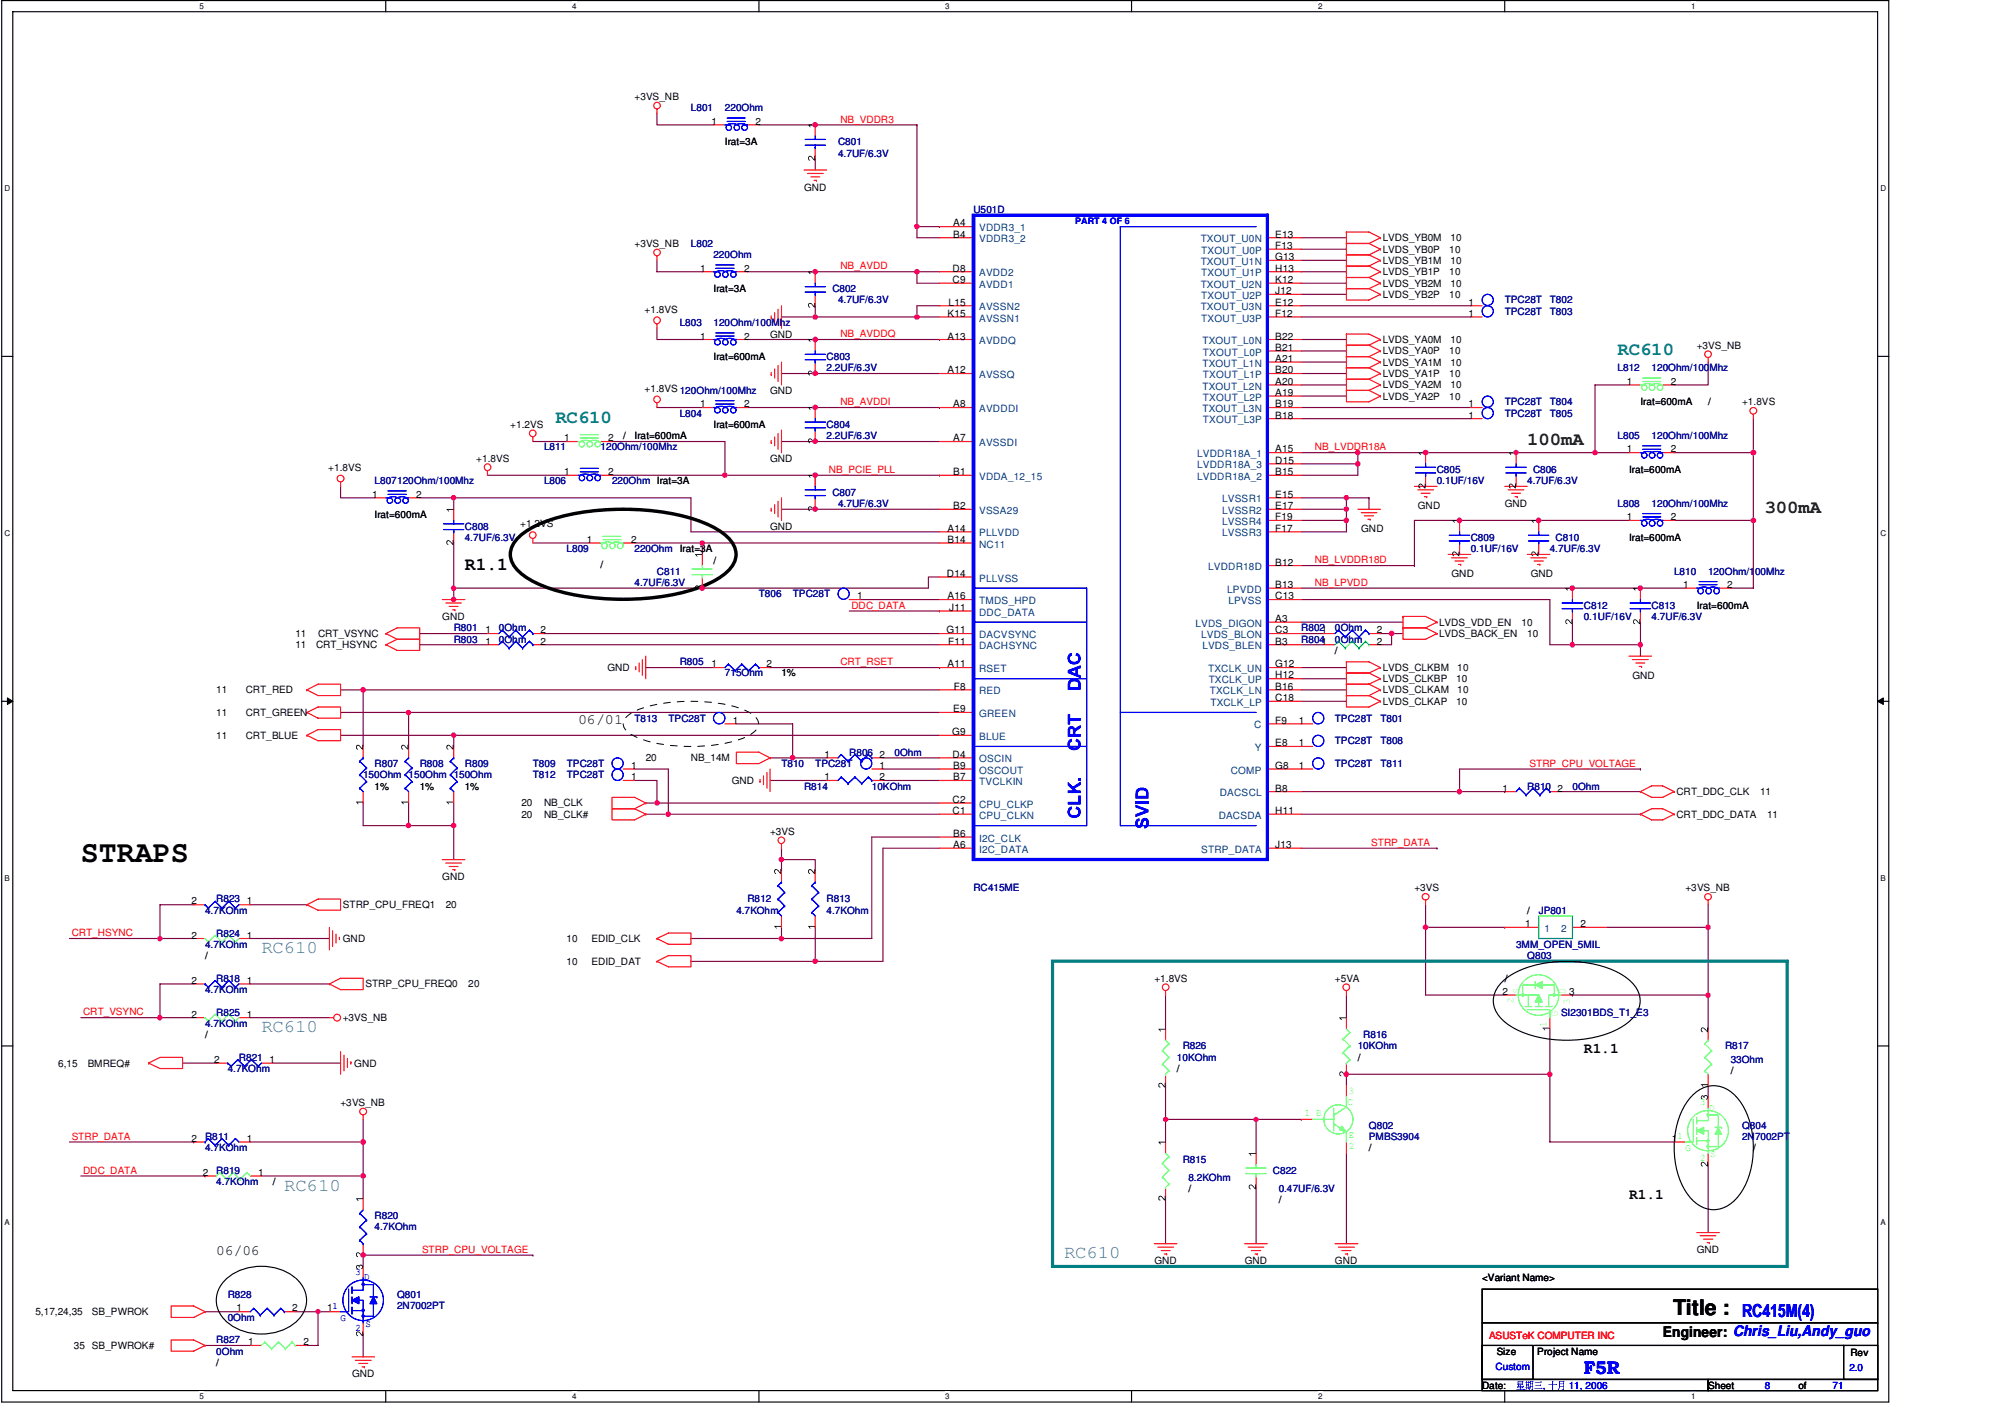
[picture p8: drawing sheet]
<svg xmlns="http://www.w3.org/2000/svg" width="297mm" height="210mm" viewBox="0 0 297 210" stroke-linecap="round" stroke-linejoin="round" font-family="sans-serif">
<defs><g id="words">
<text font-size="4.5" x="12" y="127.8">STRAPS</text>
<text font-size="3.2" x="247.9" y="194.7">Title :</text>
<g font-size="2.7" fill="#008080">
<text x="239.6" y="52.5">RC610</text>
<text x="82.3" y="62.6">RC610</text>
</g>
<g font-size="2.7" fill="#004000">
<text x="226.3" y="66">100mA</text>
<text x="261.4" y="76">300mA</text>
</g>
<text font-size="2.7" x="68.9" y="84.4">R1.1</text>
<g font-size="2.7" fill="#408080">
<text x="38.7" y="141.2">RC610</text>
<text x="38.7" y="152.9">RC610</text>
<text x="42.1" y="176.4">RC610</text>
<text x="157.6" y="186.4">RC610</text>
</g>
<g font-size="2.7" fill="#00f">
<text x="258.1" y="195.2">RC415M(4)</text>
<text x="234.7" y="203.5">F5R</text>
</g>
<g font-size="2.2">
<text x="85.6" y="107.3">06/01</text>
<text x="234.7" y="155.9">R1.1</text>
<text x="241.3" y="177.7">R1.1</text>
<text x="32" y="186">06/06</text>
<text x="246.3" y="198">Engineer: Chris_Liu,Andy_guo</text>
</g>
<g font-size="1.5">
<text x="94" y="14.8">+3VS_NB</text>
<text x="105.4" y="18.5">1</text>
<text x="107.4" y="21.5">Irat=3A</text>
<text x="111.9" y="18.5">2</text>
<text x="119.1" y="28.2">GND</text>
<text x="141.2" y="33.5">A4</text>
<text x="141.2" y="35.2">B4</text>
<text x="188.9" y="35.2">E13</text>
<text x="204.8" y="35.7">LVDS_YB0M</text>
<text x="214.9" y="35.7">10</text>
<text x="94" y="36.6">+3VS_NB</text>
<text x="103.7" y="40.3">1</text>
<text x="110.2" y="40.3">2</text>
<text x="141.1" y="40.3">D8</text>
<text x="141.1" y="41.9">C9</text>
<text x="188.9" y="38.6">G13</text>
<text x="188.9" y="41.9">K12</text>
<text x="188.9" y="36.9">F13</text>
<text x="188.9" y="40.3">H13</text>
<text x="204.8" y="40.8">LVDS_YB1P</text>
<text x="204.8" y="37.4">LVDS_YB0P</text>
<text x="204.8" y="39.1">LVDS_YB1M</text>
<text x="214.7" y="40.8">10</text>
<text x="214.7" y="37.4">10</text>
<text x="214.9" y="39.1">10</text>
<text x="95.5" y="46.3">+1.8VS</text>
<text x="105.7" y="43.3">Irat=3A</text>
<text x="140.4" y="46.9">K15</text>
<text x="140.5" y="45.3">L15</text>
<text x="188.9" y="45.3">E12</text>
<text x="188.9" y="43.6">J12</text>
<text x="188.9" y="46.9">F12</text>
<text x="204.8" y="42.5">LVDS_YB2M</text>
<text x="204.8" y="44.1">LVDS_YB2P</text>
<text x="214.7" y="44.1">10</text>
<text x="214.9" y="42.5">10</text>
<text x="217.5" y="46.9">1</text>
<text x="217.5" y="45.3">1</text>
<text x="103.7" y="50.3">1</text>
<text x="105.7" y="53.3">Irat=600mA</text>
<text x="110.2" y="50.3">2</text>
<text x="114.1" y="50">GND</text>
<text x="140.4" y="50.3">A13</text>
<text x="188.9" y="50.3">B22</text>
<text x="188.9" y="53.6">A21</text>
<text x="188.9" y="51.9">B21</text>
<text x="204.8" y="50.8">LVDS_YA0M</text>
<text x="204.8" y="52.5">LVDS_YA0P</text>
<text x="214.7" y="52.5">10</text>
<text x="214.9" y="50.8">10</text>
<text x="251.4" y="51.6">+3VS_NB</text>
<text x="95.5" y="58">+1.8VS 120Ohm/100Mhz</text>
<text x="114.1" y="58.4">GND</text>
<text x="140.4" y="55.3">A12</text>
<text x="188.9" y="57">A20</text>
<text x="188.9" y="55.3">B20</text>
<text x="188.9" y="58.7">A19</text>
<text x="204.8" y="59.2">LVDS_YA2P</text>
<text x="204.8" y="57.5">LVDS_YA2M</text>
<text x="204.8" y="55.8">LVDS_YA1P</text>
<text x="204.8" y="54.2">LVDS_YA1M</text>
<text x="214.7" y="59.2">10</text>
<text x="214.7" y="55.8">10</text>
<text x="214.9" y="57.5">10</text>
<text x="214.9" y="54.2">10</text>
<text x="241" y="57">1</text>
<text x="247.5" y="57">2</text>
<text x="75.6" y="63.4">+1.2VS</text>
<text x="83.6" y="65.4">1</text>
<text x="90.1" y="65.4">2</text>
<text x="92.3" y="65.1">/</text>
<text x="94" y="65.1">Irat=600mA</text>
<text x="103.7" y="60.3">1</text>
<text x="105.7" y="63.4">Irat=600mA</text>
<text x="110.2" y="60.3">2</text>
<text x="141.2" y="60.3">A8</text>
<text x="141.2" y="65.4">A7</text>
<text x="188.9" y="60.3">B19</text>
<text x="188.9" y="62">B18</text>
<text x="217.5" y="60.3">1</text>
<text x="217.5" y="62">1</text>
<text x="243" y="60">Irat=600mA</text>
<text x="253.1" y="60">/</text>
<text x="258.1" y="60">+1.8VS</text>
<text x="48.6" y="69.7">+1.8VS</text>
<text x="70.6" y="68.4">+1.8VS</text>
<text x="83.6" y="70.4">1</text>
<text x="90.1" y="70.4">2</text>
<text x="114.1" y="68.4">GND</text>
<text x="141.2" y="70.4">B1</text>
<text x="188.9" y="67">A15</text>
<text x="188.9" y="68.7">D15</text>
<text x="188.9" y="70.4">B15</text>
<text x="241" y="67">1</text>
<text x="241.3" y="70.1">Irat=600mA</text>
<text x="247.5" y="67">2</text>
<text x="55.2" y="73.7">1</text>
<text x="55.5" y="76.8">Irat=600mA</text>
<text x="61.7" y="73.7">2</text>
<text x="141.2" y="75.4">B2</text>
<text x="188.9" y="73.7">E15</text>
<text x="188.9" y="75.4">E17</text>
<text x="188.9" y="77.1">F19</text>
<text x="210.1" y="75.4">GND</text>
<text x="222.9" y="75.1">GND</text>
<text x="241" y="77.1">1</text>
<text x="247.5" y="77.1">2</text>
<text x="77.1" y="78.1">+1.2VS</text>
<text x="86.9" y="80.4">1</text>
<text x="93.5" y="80.4">2</text>
<text x="100.7" y="81.8">Irat=3A</text>
<text x="105.7" y="83.5">/</text>
<text x="114.1" y="78.4">GND</text>
<text x="140.4" y="78.7">A14</text>
<text x="140.4" y="80.4">B14</text>
<text x="188.9" y="83.8">B12</text>
<text x="188.9" y="78.7">F17</text>
<text x="201.7" y="78.8">GND</text>
<text x="241.3" y="80.1">Irat=600mA</text>
<text x="89" y="84.1">/</text>
<text x="127" y="88.8">1</text>
<text x="140.3" y="85.4">D14</text>
<text x="140.4" y="88.8">A16</text>
<text x="188.9" y="87.1">B13</text>
<text x="188.9" y="88.8">C13</text>
<text x="215" y="85.5">GND</text>
<text x="226.8" y="85.5">GND</text>
<text x="249.4" y="87.1">1</text>
<text x="255.9" y="87.1">2</text>
<text x="43.8" y="94.4">11</text>
<text x="47.1" y="94.4">CRT_VSYNC</text>
<text x="65.5" y="91.9">GND</text>
<text x="71.9" y="93.8">1</text>
<text x="71.9" y="95.5">1</text>
<text x="80.1" y="93.8">2</text>
<text x="80.1" y="95.5">2</text>
<text x="140.2" y="93.8">G11</text>
<text x="140.5" y="95.5">F11</text>
<text x="140.6" y="90.5">J11</text>
<text x="188.9" y="95.5">B3</text>
<text x="188.9" y="92.2">A3</text>
<text x="188.9" y="93.8">C3</text>
<text x="204" y="95.5">2</text>
<text x="204" y="93.8">2</text>
<text x="213.2" y="92.7">LVDS_VDD_EN</text>
<text x="213.2" y="94.4">LVDS_BACK_EN</text>
<text x="225.4" y="92.7">10</text>
<text x="226.3" y="94.4">10</text>
<text x="251.4" y="90.2">Irat=600mA</text>
<text x="43.8" y="96.1">11</text>
<text x="46.8" y="96.1">CRT_HSYNC</text>
<text x="90" y="99.4">GND</text>
<text x="105.4" y="98.8">1</text>
<text x="113.6" y="98.8">2</text>
<text x="115.8" y="100.2">1%</text>
<text x="140.4" y="98.8">A11</text>
<text x="188.9" y="98.8">G12</text>
<text x="188.9" y="100.5">H12</text>
<text x="197.8" y="96.9">/</text>
<text x="204.8" y="99.4">LVDS_CLKBM</text>
<text x="204.8" y="101">LVDS_CLKBP</text>
<text x="215.7" y="101">10</text>
<text x="215.9" y="99.4">10</text>
<text x="241.8" y="100.5">GND</text>
<text x="32" y="102.7">11</text>
<text x="32" y="106.1">11</text>
<text x="36.4" y="102.7">CRT_RED</text>
<text x="36.4" y="106.1">CRT_GREEN</text>
<text x="108.6" y="107.2">1</text>
<text x="141.2" y="105.5">E9</text>
<text x="141.3" y="102.2">F8</text>
<text x="188.9" y="103.8">C18</text>
<text x="188.9" y="107.2">F9</text>
<text x="188.9" y="102.2">B16</text>
<text x="192.4" y="107.2">1</text>
<text x="204.8" y="104.4">LVDS_CLKAP</text>
<text x="204.8" y="102.7">LVDS_CLKAM</text>
<text x="215.7" y="104.4">10</text>
<text x="215.9" y="102.7">10</text>
<text x="32" y="109.4">11</text>
<text x="36.4" y="109.4">CRT_BLUE</text>
<text x="93.5" y="113.9">1</text>
<text x="95.7" y="112.8">20</text>
<text x="102.4" y="112.8">NB_14M</text>
<text x="122.1" y="112.2">1</text>
<text x="130.3" y="113.9">1</text>
<text x="130.3" y="112.2">2</text>
<text x="141.1" y="108.9">G9</text>
<text x="141.1" y="112.2">D4</text>
<text x="141.2" y="113.9">B9</text>
<text x="188.9" y="110.6">E8</text>
<text x="188.9" y="113.9">G8</text>
<text x="192.4" y="113.9">1</text>
<text x="192.4" y="110.6">1</text>
<text x="55.5" y="117">1%</text>
<text x="62.2" y="117">1%</text>
<text x="68.9" y="117">1%</text>
<text x="77.3" y="119.5">20</text>
<text x="80.6" y="119.5">NB_CLK</text>
<text x="93.5" y="115.6">1</text>
<text x="108.4" y="116.1">GND</text>
<text x="122.1" y="115.6">1</text>
<text x="130.3" y="115.6">2</text>
<text x="141.1" y="118.9">C2</text>
<text x="141.2" y="115.6">B7</text>
<text x="188.9" y="117.3">B8</text>
<text x="222.6" y="117.3">1</text>
<text x="230.8" y="117.3">2</text>
<text x="248.4" y="117.8">CRT_DDC_CLK</text>
<text x="260.8" y="117.8">11</text>
<text x="77.3" y="121.2">20</text>
<text x="80.6" y="121.2">NB_CLK#</text>
<text x="114.1" y="123.7">+3VS</text>
<text x="141.1" y="120.6">C1</text>
<text x="141.2" y="125.6">A6</text>
<text x="141.2" y="124">B6</text>
<text x="188.9" y="120.6">H11</text>
<text x="188.9" y="125.6">J13</text>
<text x="248.4" y="121.2">CRT_DDC_DATA</text>
<text x="261.8" y="121.2">11</text>
<text x="65.5" y="130.3">GND</text>
<text x="28.4" y="134">2</text>
<text x="36.6" y="134">1</text>
<text x="50.8" y="134.5">STRP_CPU_FREQ1</text>
<text x="66" y="134.5">20</text>
<text x="209.5" y="132">+3VS</text>
<text x="225.9" y="137.3">1</text>
<text x="226.3" y="135.4">/</text>
<text x="234.1" y="137.3">2</text>
<text x="249.7" y="132">+3VS_NB</text>
<text x="28.4" y="139">2</text>
<text x="30.4" y="142.1">/</text>
<text x="36.6" y="139">1</text>
<text x="50.8" y="139.6">GND</text>
<text x="83.9" y="142.9">10</text>
<text x="83.9" y="139.6">10</text>
<text x="87.6" y="142.9">EDID_DAT</text>
<text x="87.6" y="139.6">EDID_CLK</text>
<text x="28.4" y="145.7">2</text>
<text x="36.6" y="145.7">1</text>
<text x="54.1" y="146.3">STRP_CPU_FREQ0</text>
<text x="69.4" y="146.3">20</text>
<text x="171" y="145.4">+1.8VS</text>
<text x="197.8" y="145.4">+5VA</text>
<text x="222.6" y="147.4">2</text>
<text x="222.9" y="145.4">/</text>
<text x="232.4" y="147.4">3</text>
<text x="28.4" y="150.7">2</text>
<text x="30.4" y="153.8">/</text>
<text x="36.6" y="150.7">1</text>
<text x="50.8" y="151.3">+3VS_NB</text>
<text x="8.6" y="158">6,15</text>
<text x="13" y="158">BMREQ#</text>
<text x="31.7" y="157.4">2</text>
<text x="39.9" y="157.4">1</text>
<text x="52.5" y="158">GND</text>
<text x="174.4" y="158.8">/</text>
<text x="201.2" y="157.1">/</text>
<text x="256.4" y="159.1">/</text>
<text x="50.5" y="163.8">+3VS_NB</text>
<text x="28.4" y="169.2">2</text>
<text x="36.6" y="169.2">1</text>
<text x="202.8" y="170.5">/</text>
<text x="247.7" y="169.2">1</text>
<text x="259.8" y="170.5">/</text>
<text x="30.1" y="174.2">2</text>
<text x="38.2" y="174.2">1</text>
<text x="40.4" y="175.6">/</text>
<text x="176.1" y="176.6">/</text>
<text x="189.4" y="178.2">/</text>
<text x="251.4" y="185.6">GND</text>
<text x="171" y="187.3">GND</text>
<text x="184.4" y="187.3">GND</text>
<text x="197.8" y="187.3">GND</text>
<text x="219.6" y="189.8">&lt;Variant Name&gt;</text>
<text x="5.2" y="194.8">5,17,24,35</text>
<text x="13.6" y="194.8">SB_PWROK</text>
<text x="35" y="194.3">1</text>
<text x="43.3" y="194.3">2</text>
<text x="48.5" y="194.3">1</text>
<text x="11" y="199.8">35</text>
<text x="13.6" y="199.8">SB_PWROK#</text>
<text x="32" y="202.4">/</text>
<text x="36.7" y="199.3">1</text>
<text x="45" y="199.3">2</text>
<text x="221.7" y="200.7">Size</text>
<text x="227.7" y="200.7">Project Name</text>
<text x="274.1" y="200.8">Rev</text>
<text x="52.2" y="204">GND</text>
<text x="219.6" y="205.7">Date:</text>
<text x="253.1" y="205.7">Sheet</text>
<text x="266.4" y="205.7">of</text>
</g>
<g font-size="1.5" fill="#000080">
<text x="102.4" y="16.5">L801</text>
<text x="107.4" y="16.5">220Ohm</text>
<text x="124.2" y="21.5">C801</text>
<text x="124.2" y="23.2">4.7UF/6.3V</text>
<text x="144.2" y="31.6">U501D</text>
<text x="102.4" y="36.6">L802</text>
<text x="105.7" y="38.3">220Ohm</text>
<text x="123.3" y="43.3">C802</text>
<text x="124.2" y="45">4.7UF/6.3V</text>
<text x="222.9" y="46.7">TPC28T</text>
<text x="222.9" y="45">TPC28T</text>
<text x="229.6" y="46.7">T803</text>
<text x="229.6" y="45">T802</text>
<text x="100.7" y="48.3">L803</text>
<text x="105.7" y="48.3">120Ohm/100Mhz</text>
<text x="122.5" y="53.3">C803</text>
<text x="122.5" y="55">2.2UF/6.3V</text>
<text x="239.6" y="55">L812</text>
<text x="244.7" y="55">120Ohm/100Mhz</text>
<text x="100.7" y="61.7">L804</text>
<text x="122.5" y="63.4">C804</text>
<text x="122.5" y="65.1">2.2UF/6.3V</text>
<text x="222.9" y="60">TPC28T</text>
<text x="222.9" y="61.7">TPC28T</text>
<text x="229.6" y="60">T804</text>
<text x="229.6" y="61.7">T805</text>
<text x="239.6" y="65.1">L805</text>
<text x="244.7" y="65.1">120Ohm/100Mhz</text>
<text x="55.5" y="71.8">L807120Ohm/100Mhz</text>
<text x="80.6" y="71.8">L806</text>
<text x="80.6" y="66.7">L811</text>
<text x="89" y="66.7">120Ohm/100Mhz</text>
<text x="90.7" y="71.8">220Ohm Irat=3A</text>
<text x="212.8" y="70.1">C805</text>
<text x="212.8" y="71.8">0.1UF/16V</text>
<text x="226.3" y="71.8">4.7UF/6.3V</text>
<text x="227.1" y="70.1">C806</text>
<text x="123.3" y="73.4">C807</text>
<text x="124.2" y="75.1">4.7UF/6.3V</text>
<text x="239.6" y="75.1">L808</text>
<text x="244.7" y="75.1">120Ohm/100Mhz</text>
<text x="68.9" y="78.4">C808</text>
<text x="68.9" y="80.1">4.7UF/6.3V</text>
<text x="83.9" y="81.8">L809</text>
<text x="94" y="81.8">220Ohm</text>
<text x="217.9" y="80.1">C809</text>
<text x="217.9" y="81.8">0.1UF/16V</text>
<text x="229.6" y="81.8">4.7UF/6.3V</text>
<text x="230.5" y="80.1">C810</text>
<text x="94" y="86.8">4.7UF/6.3V</text>
<text x="97.3" y="85.1">C811</text>
<text x="112.4" y="88.5">T806</text>
<text x="117.5" y="88.5">TPC28T</text>
<text x="248" y="85.1">L810</text>
<text x="253.1" y="85.1">120Ohm/100Mhz</text>
<text x="67.2" y="93.5">R801</text>
<text x="67.2" y="95.2">R803</text>
<text x="73.9" y="93.5">0Ohm</text>
<text x="73.9" y="95.2">0Ohm</text>
<text x="192.8" y="95.2">R8041</text>
<text x="192.8" y="93.5">R8021</text>
<text x="197.8" y="95.2">0Ohm</text>
<text x="197.8" y="93.5">0Ohm</text>
<text x="234.7" y="90.2">C812</text>
<text x="234.7" y="91.9">0.1UF/16V</text>
<text x="244.7" y="90.2">C813</text>
<text x="244.7" y="91.9">4.7UF/6.3V</text>
<text x="100.7" y="98.6">R805</text>
<text x="107.4" y="100.2">715Ohm</text>
<text x="94" y="106.9">T813</text>
<text x="99.1" y="106.9">TPC28T</text>
<text x="197.8" y="106.9">TPC28T</text>
<text x="204.5" y="106.9">T801</text>
<text x="55.5" y="113.6">R807</text>
<text x="62.2" y="113.6">R808</text>
<text x="68.9" y="113.6">R809</text>
<text x="78.9" y="113.6">T809</text>
<text x="84" y="113.6">TPC28T</text>
<text x="115.8" y="113.6">T810</text>
<text x="120.8" y="113.6">TPC28T</text>
<text x="125.8" y="111.9">R806</text>
<text x="132.5" y="111.9">0Ohm</text>
<text x="197.8" y="113.6">TPC28T</text>
<text x="197.8" y="110.3">TPC28T</text>
<text x="204.5" y="113.6">T811</text>
<text x="204.5" y="110.3">T808</text>
<text x="53.8" y="115.3">150Ohm</text>
<text x="60.5" y="115.3">150Ohm 150Ohm</text>
<text x="78.9" y="115.3">T812</text>
<text x="84" y="115.3">TPC28T</text>
<text x="119.1" y="117">R814</text>
<text x="129.2" y="117">10KOhm</text>
<text x="226.3" y="117">R810</text>
<text x="233" y="117">0Ohm</text>
<text x="30.4" y="135.4">4.7KOhm</text>
<text x="32" y="133.7">R823</text>
<text x="109.1" y="135.4">4.7KOhm</text>
<text x="110.7" y="133.7">R812</text>
<text x="122.5" y="133.7">R813</text>
<text x="122.5" y="135.4">4.7KOhm</text>
<text x="144.2" y="132">RC415ME</text>
<text x="228" y="135.4">JP801</text>
<text x="30.4" y="140.4">4.7KOhm</text>
<text x="32" y="138.7">R824</text>
<text x="224.6" y="140.4">3MM_OPEN_5MIL</text>
<text x="226.3" y="142.1">Q803</text>
<text x="30.4" y="147.1">4.7KOhm</text>
<text x="32" y="145.4">R818</text>
<text x="30.4" y="152.1">4.7KOhm</text>
<text x="32" y="150.5">R825</text>
<text x="175.2" y="155.4">R826</text>
<text x="201.2" y="155.4">10KOhm</text>
<text x="202" y="153.8">R816</text>
<text x="231.3" y="150.5">SI2301BDS_T1_E3</text>
<text x="255.6" y="155.4">R817</text>
<text x="33.7" y="158.8">4.7KOhm</text>
<text x="35.4" y="157.1">R821</text>
<text x="174.4" y="157.1">10KOhm</text>
<text x="256.4" y="157.5">33Ohm</text>
<text x="202.8" y="167.2">Q802</text>
<text x="258.1" y="167.2">Q804</text>
<text x="30.4" y="168.9">R811</text>
<text x="30.4" y="170.5">4.7KOhm</text>
<text x="32" y="173.9">R819</text>
<text x="175.2" y="172.2">R815</text>
<text x="188.6" y="173.9">C822</text>
<text x="202.8" y="168.9">PMBS3904</text>
<text x="258.1" y="168.9">2N7002PT</text>
<text x="32" y="175.6">4.7KOhm</text>
<text x="176.1" y="174.9">8.2KOhm</text>
<text x="189.4" y="176.6">0.47UF/6.3V</text>
<text x="55.5" y="180.6">R820</text>
<text x="55.5" y="182.2">4.7KOhm</text>
<text x="33.7" y="192.3">R828</text>
<text x="33.7" y="195.7">0Ohm</text>
<text x="58.8" y="192.3">Q801</text>
<text x="58.8" y="194">2N7002PT</text>
<text x="32" y="199">R827</text>
<text x="32" y="200.7">0Ohm</text>
</g>
<g font-size="1.5" fill="#f00">
<text x="124.5" y="18.2">NB_VDDR3</text>
<text x="124.5" y="39.9">NB_AVDD</text>
<text x="124.5" y="50">NB_AVDDQ</text>
<text x="124.5" y="60">NB_AVDDI</text>
<text x="122.8" y="70.1">NB_PCIE_PLL</text>
<text x="194.8" y="66.7">NB_LVDDR18A</text>
<text x="194.8" y="83.4">NB_LVDDR18D</text>
<text x="194.8" y="86.8">NB_LPVDD</text>
<text x="126.1" y="90.2">DDC_DATA</text>
<text x="124.5" y="98.6">CRT_RSET</text>
<text x="226.6" y="113.6">STRP_CPU_VOLTAGE</text>
<text x="203.2" y="125.3">STRP_DATA</text>
<text x="10.6" y="138.7">CRT_HSYNC</text>
<text x="12.3" y="150.4">CRT_VSYNC</text>
<text x="10.6" y="168.8">STRP_DATA</text>
<text x="12.3" y="173.9">DDC_DATA</text>
<text x="62.5" y="185.6">STRP_CPU_VOLTAGE</text>
<text x="220.6" y="198.3">ASUSTeK COMPUTER INC</text>
</g>
<g font-size="1.5" fill="#004080">
<text x="145.1" y="34.2">VDDR3_1</text>
<text x="145.1" y="35.9">VDDR3_2</text>
<text x="177.9" y="35.9">TXOUT_U0N</text>
<text x="145.1" y="40.9">AVDD2</text>
<text x="177.9" y="39.2">TXOUT_U1N</text>
<text x="178" y="37.6">TXOUT_U0P</text>
<text x="178" y="40.9">TXOUT_U1P</text>
<text x="145.1" y="46">AVSSN2</text>
<text x="145.1" y="47.6">AVSSN1</text>
<text x="145.1" y="42.6">AVDD1</text>
<text x="177.9" y="42.6">TXOUT_U2N</text>
<text x="177.9" y="46">TXOUT_U3N</text>
<text x="178" y="44.3">TXOUT_U2P</text>
<text x="178" y="47.6">TXOUT_U3P</text>
<text x="145.1" y="51">AVDDQ</text>
<text x="178.1" y="51">TXOUT_L0N</text>
<text x="178.2" y="52.7">TXOUT_L0P</text>
<text x="145.1" y="56">AVSSQ</text>
<text x="178.1" y="54.3">TXOUT_L1N</text>
<text x="178.1" y="57.7">TXOUT_L2N</text>
<text x="178.2" y="56">TXOUT_L1P</text>
<text x="178.2" y="59.4">TXOUT_L2P</text>
<text x="145.1" y="61">AVDDDI</text>
<text x="178.1" y="61">TXOUT_L3N</text>
<text x="178.2" y="62.7">TXOUT_L3P</text>
<text x="145.1" y="66.1">AVSSDI</text>
<text x="145.1" y="71.1">VDDA_12_15</text>
<text x="177.4" y="67.7">LVDDR18A_1</text>
<text x="177.4" y="69.4">LVDDR18A_3</text>
<text x="177.4" y="71.1">LVDDR18A_2</text>
<text x="145.1" y="76.1">VSSA29</text>
<text x="181.1" y="74.4">LVSSR1</text>
<text x="181.1" y="76.1">LVSSR2</text>
<text x="181.1" y="77.8">LVSSR4</text>
<text x="145.1" y="79.5">PLLVDD</text>
<text x="145.1" y="81.1">NC11</text>
<text x="181.1" y="79.5">LVSSR3</text>
<text x="145.1" y="89.5">TMDS_HPD</text>
<text x="145.1" y="86.1">PLLVSS</text>
<text x="179" y="84.5">LVDDR18D</text>
<text x="181.8" y="87.8">LPVDD</text>
<text x="182" y="89.5">LPVSS</text>
<text x="145.1" y="94.5">DACVSYNC</text>
<text x="145.1" y="91.2">DDC_DATA</text>
<text x="177.1" y="92.8">LVDS_DIGON</text>
<text x="178" y="94.5">LVDS_BLON</text>
<text x="145.1" y="96.2">DACHSYNC</text>
<text x="145.1" y="99.5">RSET</text>
<text x="178.1" y="96.2">LVDS_BLEN</text>
<text x="179" y="99.5">TXCLK_UN</text>
<text x="179.1" y="101.2">TXCLK_UP</text>
<text x="145.1" y="102.9">RED</text>
<text x="145.1" y="106.2">GREEN</text>
<text x="179.2" y="102.9">TXCLK_LN</text>
<text x="179.3" y="104.6">TXCLK_LP</text>
<text x="185.8" y="107.9">C</text>
<text x="145.1" y="112.9">OSCIN</text>
<text x="145.1" y="109.6">BLUE</text>
<text x="185.9" y="111.3">Y</text>
<text x="145.1" y="116.3">TVCLKIN</text>
<text x="145.1" y="119.6">CPU_CLKP</text>
<text x="145.1" y="114.6">OSCOUT</text>
<text x="180.7" y="117.9">DACSCL</text>
<text x="182.3" y="114.6">COMP</text>
<text x="145.1" y="121.3">CPU_CLKN</text>
<text x="145.1" y="124.7">I2C_CLK</text>
<text x="180.5" y="121.3">DACSDA</text>
<text x="145.1" y="126.3">I2C_DATA</text>
<text x="178" y="126.3">STRP_DATA</text>
<text x="228.8" y="138">1</text>
<text x="231.3" y="138">2</text>
</g>
<g font-size="1.5" fill="#80ff80">
<text x="193.3" y="165.4">1 B</text>
<text x="199.6" y="163.7">C</text>
<text x="199.8" y="162">3</text>
<text x="251.9" y="163.7">3</text>
<text x="253.2" y="164.5">D</text>
<text x="199.8" y="168.5">E</text>
<text x="199.8" y="170.2">2</text>
<text x="248.5" y="168.7">1</text>
<text x="249.7" y="170.6">G</text>
<text x="251.9" y="172">2</text>
<text x="253.4" y="171.4">S</text>
</g>
<g font-size="1.5" fill="#00f">
<text x="52.7" y="188.8">3</text>
<text x="54" y="189.7">D</text>
<text x="49.3" y="193.8">1</text>
<text x="50.5" y="195.7">G</text>
<text x="52.7" y="197.2">2</text>
<text x="54.1" y="196.5">S</text>
<text x="221.6" y="203">Custom</text>
<text x="274" y="203.2">2.0</text>
<text x="228.6" y="205.7">,</text>
<text x="232.4" y="205.7">11, 2006</text>
<text x="261.4" y="205.7">8</text>
<text x="271.5" y="205.7">71</text>
</g>
<text font-size="1.3" fill="#00f" x="159.3" y="33.1">PART 4 OF 6</text>
<g font-size="1.2">
<text x="29.5" y="1.4">5</text>
<text x="84.7" y="1.4">4</text>
<text x="140" y="1.4">3</text>
<text x="195.3" y="1.4">2</text>
<text x="250.5" y="1.4">1</text>
<text x=".7" y="28.4">D</text>
<text x="278.6" y="28.4">D</text>
<text x=".7" y="79.4">C</text>
<text x="278.6" y="79.4">C</text>
<text x=".7" y="130.5">B</text>
<text x="278.6" y="130.5">B</text>
<text x=".7" y="181.5">A</text>
<text x="278.6" y="181.5">A</text>
<text x="29.5" y="207.3">5</text>
<text x="84.7" y="207.3">4</text>
<text x="140" y="207.3">3</text>
<text x="195.3" y="207.3">2</text>
<text x="250.5" y="207.3">1</text>
</g>
</g></defs>
<path d="M.3 .1h279.5v207.6h-279.5zM1.9 1.7h276.3v204.3h-276.3z" fill="none" stroke="#000" stroke-width=".17"/>
<g fill="#fff">
<path d="M29.5 .3h.7v1.3h-.7z"/>
<path d="M29.5 206.2h.7v1.4h-.7z"/>
</g>
<path d="M57.1 .1v1.6M57.1 206v1.7" fill="none" stroke="#000" stroke-width=".17"/>
<g fill="#fff">
<path d="M84.7 .3h.7v1.3h-.7z"/>
<path d="M84.7 206.2h.7v1.4h-.7z"/>
</g>
<path d="M112.4 .1v1.6M112.4 206v1.7" fill="none" stroke="#000" stroke-width=".17"/>
<g fill="#fff">
<path d="M140 .3h.7v1.3h-.7z"/>
<path d="M140 206.2h.7v1.4h-.7z"/>
</g>
<path d="M167.6 .1v1.6M167.6 206v1.7" fill="none" stroke="#000" stroke-width=".17"/>
<g fill="#fff">
<path d="M195.2 .3h.8v1.3h-.8z"/>
<path d="M195.2 206.2h.8v1.4h-.8z"/>
</g>
<path d="M222.9 .1v1.6M222.9 206v1.7" fill="none" stroke="#000" stroke-width=".17"/>
<g fill="#fff">
<path d="M250.5 .3h.7v1.3h-.7z"/>
<path d="M250.5 206.2h.7v1.4h-.7z"/>
<path d="M.6 27.3h.9v1.3h-.9z"/>
<path d="M278.6 27.3h.8v1.3h-.8z"/>
<path d="M.6 78.3h.9v1.4h-.9z"/>
<path d="M278.6 78.3h.8v1.4h-.8z"/>
</g>
<path d="M.3 52.8h1.6M278.2 52.8h1.6" fill="none" stroke="#000" stroke-width=".17"/>
<g fill="#fff">
<path d="M.6 129.4h.9v1.4h-.9z"/>
<path d="M278.6 129.4h.8v1.4h-.8z"/>
</g>
<path d="M.3 103.9h1.6M278.2 103.9h1.6" fill="none" stroke="#000" stroke-width=".17"/>
<path d="M1.1 103.4l.8 .5-.8 .5zM278.2 103.9l.8-.5v1z" fill="#000"/>
<path d="M1.1 103.4l.8 .5-.8 .5zM278.2 103.9l.8-.5v1z" fill="none" stroke="#000" stroke-width=".15"/>
<g fill="#fff">
<path d="M.6 180.4h.9v1.4h-.9z"/>
<path d="M278.6 180.4h.8v1.4h-.8z"/>
</g>
<path d="M.3 154.9h1.6M278.2 154.9h1.6" fill="none" stroke="#000" stroke-width=".17"/>
<path d="M248 67.1h11.8M259.8 67.1h.1" fill="none" stroke="#800040" stroke-width=".17"/>
<circle cx="259.8" cy="67" r=".33" fill="#f0f"/>
<circle cx="259.8" cy="67" r=".33" fill="none" stroke="#f0f" stroke-width=".17"/>
<path d="M259.8 77.1h.1M259.8 62v15.1" fill="none" stroke="#800040" stroke-width=".17"/>
<circle cx="259.8" cy="67" r=".33" fill="#f0f"/>
<circle cx="259.8" cy="67" r=".33" fill="none" stroke="#f0f" stroke-width=".17"/>
<circle cx="259.8" cy="77.1" r=".34" fill="#f0f"/>
<circle cx="259.8" cy="77.1" r=".34" fill="none" stroke="#f0f" stroke-width=".17"/>
<path d="M248 77.1h11.8v10h-3.4M204.5 93.9h1.7M206.2 93.9h.1" fill="none" stroke="#800040" stroke-width=".17"/>
<circle cx="206.2" cy="93.8" r=".32" fill="#f0f"/>
<circle cx="206.2" cy="93.8" r=".32" fill="none" stroke="#f0f" stroke-width=".17"/>
<path d="M97.3 16.8v1.7h8.4M97.3 38.6v1.7h6.8M120.8 23.5v1.7M110.7 40.3h10.1M120.8 40.3h.1M231.3 117.3h11.7" fill="none" stroke="#800040" stroke-width=".17"/>
<circle cx="120.8" cy="40.2" r=".33" fill="#f0f"/>
<circle cx="120.8" cy="40.2" r=".33" fill="none" stroke="#f0f" stroke-width=".17"/>
<path d="M97.3 48.6v1.7h6.8M110.7 60.4h10.1M115.8 65.4h5M120.8 65.4h.1" fill="none" stroke="#800040" stroke-width=".17"/>
<circle cx="120.8" cy="65.4" r=".33" fill="#f0f"/>
<circle cx="120.8" cy="65.4" r=".33" fill="none" stroke="#f0f" stroke-width=".17"/>
<path d="M50.5 72.1v1.6h5M97.3 60.4h6.8M216.2 77.1h11.8M228 77.1h.1" fill="none" stroke="#800040" stroke-width=".17"/>
<circle cx="227.9" cy="77.1" r=".33" fill="#f0f"/>
<circle cx="227.9" cy="77.1" r=".33" fill="none" stroke="#f0f" stroke-width=".17"/>
<path d="M67.2 73.7v1.7M67.2 80.4v6.7M114.1 112.3h3.3M117.4 112.3h.1" fill="none" stroke="#800040" stroke-width=".17"/>
<circle cx="117.4" cy="112.2" r=".33" fill="#f0f"/>
<circle cx="117.4" cy="112.2" r=".33" fill="none" stroke="#f0f" stroke-width=".17"/>
<path d="M115.8 127.3h.1M115.8 125.6v1.7" fill="none" stroke="#800040" stroke-width=".17"/>
<circle cx="115.8" cy="127.3" r=".32" fill="#f0f"/>
<circle cx="115.8" cy="127.3" r=".32" fill="none" stroke="#f0f" stroke-width=".17"/>
<path d="M115.8 137.4v1.6M102.4 142.4h18.4M120.8 142.4h.1" fill="none" stroke="#800040" stroke-width=".17"/>
<circle cx="120.8" cy="142.4" r=".33" fill="#f0f"/>
<circle cx="120.8" cy="142.4" r=".33" fill="none" stroke="#f0f" stroke-width=".17"/>
<path d="M115.8 55.3h5M120.8 55.3h.1M94 113.9h5M115.8 129v-1.7h5v1.7" fill="none" stroke="#800040" stroke-width=".17"/>
<circle cx="120.8" cy="55.3" r=".33" fill="#f0f"/>
<circle cx="120.8" cy="55.3" r=".33" fill="none" stroke="#f0f" stroke-width=".17"/>
<path d="M62.2 95.5h10M62.2 93.9h10M23.7 139h.1M28.7 134h-5v5M37.1 134h8.4M53.8 122.3h6.7" fill="none" stroke="#800040" stroke-width=".17"/>
<circle cx="23.7" cy="139" r=".32" fill="#f0f"/>
<circle cx="23.7" cy="139" r=".32" fill="none" stroke="#f0f" stroke-width=".17"/>
<path d="M10.3 139h18.4M23.7 139h.1M12 150.7h16.7M23.7 150.7h.1M28.7 145.8h-5v4.9M37.1 145.8h11.7" fill="none" stroke="#800040" stroke-width=".17"/>
<circle cx="23.7" cy="150.7" r=".33" fill="#f0f"/>
<circle cx="23.7" cy="150.7" r=".33" fill="none" stroke="#f0f" stroke-width=".17"/>
<path d="M192.8 68.7h8.4M199.5 77.1v1.7M201.2 68.7h.1M129.2 124h10M27 157.5h5M37.1 150.7h11.7M40.4 157.5h10.1" fill="none" stroke="#800040" stroke-width=".17"/>
<circle cx="201.1" cy="68.7" r=".33" fill="#f0f"/>
<circle cx="201.1" cy="68.7" r=".33" fill="none" stroke="#f0f" stroke-width=".17"/>
<path d="M192.8 52h6.7M192.8 45.3h25.1M192.8 43.6h6.7M192.8 42h6.7M199.5 77.1h.1M199.5 75.4v1.7M99 120.6h40.2M129.2 124v15" fill="none" stroke="#800040" stroke-width=".17"/>
<circle cx="199.4" cy="77.1" r=".33" fill="#f0f"/>
<circle cx="199.4" cy="77.1" r=".33" fill="none" stroke="#f0f" stroke-width=".17"/>
<path d="M135.8 45.3v1.6M50.5 108.9h16.7M67.2 108.9h.1" fill="none" stroke="#800040" stroke-width=".17"/>
<circle cx="67.2" cy="108.9" r=".32" fill="#f0f"/>
<circle cx="67.2" cy="108.9" r=".32" fill="none" stroke="#f0f" stroke-width=".17"/>
<path d="M192.8 35.2h6.7M192.8 58.7h6.7M192.8 46.9h25.1M192.8 78.8h6.7M192.8 70.4h8.4M192.8 60.4h25.1M199.5 73.7h3.3M202.8 73.7h.1M192.8 98.9h6.7M192.8 92.2h15.1M192.8 102.2h6.7" fill="none" stroke="#800040" stroke-width=".17"/>
<circle cx="199.4" cy="73.7" r=".32" fill="#f0f"/>
<circle cx="199.4" cy="73.7" r=".32" fill="none" stroke="#f0f" stroke-width=".17"/>
<path d="M120.8 46.9h15M135.8 46.9h.1M127.5 88.8h11.7M216.2 113.9v3.4" fill="none" stroke="#800040" stroke-width=".17"/>
<circle cx="135.9" cy="47" r=".33" fill="#f0f"/>
<circle cx="135.9" cy="47" r=".33" fill="none" stroke="#f0f" stroke-width=".17"/>
<path d="M135.8 33.6v1.6M115.8 75.4h5M120.8 75.4h.1M120.8 65.4h18.4M192.8 77.1h6.7M209.5 77.1v6.7M192.8 83.8h16.7M209.5 83.8h.1M53.8 119v3.3M95.7 120.6h3.3" fill="none" stroke="#800040" stroke-width=".17"/>
<circle cx="120.8" cy="75.4" r=".33" fill="#f0f"/>
<circle cx="120.8" cy="75.4" r=".33" fill="none" stroke="#f0f" stroke-width=".17"/>
<path d="M112.4 18.5h8.4M120.8 18.5h.1M192.8 50.3h6.7M120.8 75.4h18.4M192.8 73.7h6.7M130.8 113.9h8.4M130.8 115.6h8.4M192.8 103.9h6.7M130.8 125.6v16.8" fill="none" stroke="#800040" stroke-width=".17"/>
<circle cx="120.8" cy="18.5" r=".33" fill="#f0f"/>
<circle cx="120.8" cy="18.5" r=".33" fill="none" stroke="#f0f" stroke-width=".17"/>
<path d="M216.2 113.9h26.8M243 113.9h.1M60.5 122.3h6.7M67.2 122.3h.1M120.8 142.4h10" fill="none" stroke="#800040" stroke-width=".17"/>
<circle cx="60.5" cy="122.3" r=".32" fill="#f0f"/>
<circle cx="60.5" cy="122.3" r=".32" fill="none" stroke="#f0f" stroke-width=".17"/>
<circle cx="67.2" cy="122.3" r=".32" fill="#f0f"/>
<circle cx="67.2" cy="122.3" r=".32" fill="none" stroke="#f0f" stroke-width=".17"/>
<path d="M135.8 18.5v15.1M192.8 87.1h40.2M233 87.1h.1" fill="none" stroke="#800040" stroke-width=".17"/>
<circle cx="232.9" cy="87.1" r=".33" fill="#f0f"/>
<circle cx="232.9" cy="87.1" r=".33" fill="none" stroke="#f0f" stroke-width=".17"/>
<path d="M115.8 46.9h5M120.8 46.9h.1M192.8 40.3h6.7M228 77.1h13.3M125.8 90.5h13.4M139.2 90.5h.1" fill="none" stroke="#800040" stroke-width=".17"/>
<circle cx="120.8" cy="47" r=".33" fill="#f0f"/>
<circle cx="120.8" cy="47" r=".33" fill="none" stroke="#f0f" stroke-width=".17"/>
<path d="M120.8 40.3h15M135.8 40.3h.1M202.8 73.7v1.7M60.5 119v3.3" fill="none" stroke="#800040" stroke-width=".17"/>
<circle cx="135.8" cy="40.2" r=".33" fill="#f0f"/>
<circle cx="135.8" cy="40.2" r=".33" fill="none" stroke="#f0f" stroke-width=".17"/>
<path d="M120.8 50.3h18.4M139.2 50.3h.1M80.6 93.9h58.6" fill="none" stroke="#800040" stroke-width=".17"/>
<circle cx="120.8" cy="50.3" r=".34" fill="#f0f"/>
<circle cx="120.8" cy="50.3" r=".34" fill="none" stroke="#f0f" stroke-width=".17"/>
<path d="M135.8 35.2h3.4M135.8 46.9h3.4M211.2 67.1h13.4M224.6 67.1h.1M229.6 95.5h3.4M60.5 105.5h78.7M192.8 125.6h20.1M212.9 125.6h.1" fill="none" stroke="#800040" stroke-width=".17"/>
<circle cx="224.6" cy="67" r=".32" fill="#f0f"/>
<circle cx="224.6" cy="67" r=".32" fill="none" stroke="#f0f" stroke-width=".17"/>
<path d="M110.7 50.3h10.1M67.2 73.7h35.2M192.8 93.9h3.3M102.4 139h13.4M115.8 139h.1" fill="none" stroke="#800040" stroke-width=".17"/>
<circle cx="115.8" cy="139" r=".32" fill="#f0f"/>
<circle cx="115.8" cy="139" r=".32" fill="none" stroke="#f0f" stroke-width=".17"/>
<path d="M209.5 77.1h6.7M216.2 77.1h.1M80.6 95.5h58.6M67.2 122.3v5" fill="none" stroke="#800040" stroke-width=".17"/>
<circle cx="216.2" cy="77.1" r=".33" fill="#f0f"/>
<circle cx="216.2" cy="77.1" r=".33" fill="none" stroke="#f0f" stroke-width=".17"/>
<path d="M120.8 45.3v1.6M192.8 57h6.7M192.8 55.3h6.7M192.8 53.6h6.7M192.8 62h25.1M67.2 108.9h72M99 113.9v6.7M192.8 117.3h23.4M99 120.6h.1M115.8 139h13.4" fill="none" stroke="#800040" stroke-width=".17"/>
<circle cx="99" cy="120.6" r=".33" fill="#f0f"/>
<circle cx="99" cy="120.6" r=".33" fill="none" stroke="#f0f" stroke-width=".17"/>
<path d="M192.8 67.1h8.4M201.2 67.1h.1" fill="none" stroke="#800040" stroke-width=".17"/>
<circle cx="201.1" cy="67" r=".32" fill="#f0f"/>
<circle cx="201.1" cy="67" r=".32" fill="none" stroke="#f0f" stroke-width=".17"/>
<path d="M192.8 36.9h6.7M120.8 60.4h18.4M139.2 60.4h.1" fill="none" stroke="#800040" stroke-width=".17"/>
<circle cx="120.8" cy="60.3" r=".33" fill="#f0f"/>
<circle cx="120.8" cy="60.3" r=".33" fill="none" stroke="#f0f" stroke-width=".17"/>
<path d="M104.1 87.1h.1M104.1 87.1h33.4" fill="none" stroke="#800040" stroke-width=".17"/>
<circle cx="104" cy="87.1" r=".33" fill="#f0f"/>
<circle cx="104" cy="87.1" r=".33" fill="none" stroke="#f0f" stroke-width=".17"/>
<path d="M102.4 73.7v5.1M192.8 75.4h6.7M199.5 75.4h.1M95.7 119h1.6M192.8 100.5h6.7" fill="none" stroke="#800040" stroke-width=".17"/>
<circle cx="199.4" cy="75.4" r=".32" fill="#f0f"/>
<circle cx="199.4" cy="75.4" r=".32" fill="none" stroke="#f0f" stroke-width=".17"/>
<path d="M120.8 55.3h18.4M216.2 117.3h6.7M222.9 117.3h.1M120.8 137.4v5M192.8 120.6h50.2" fill="none" stroke="#800040" stroke-width=".17"/>
<circle cx="216.2" cy="117.3" r=".33" fill="#f0f"/>
<circle cx="216.2" cy="117.3" r=".33" fill="none" stroke="#f0f" stroke-width=".17"/>
<path d="M50.5 102.2h3.3M53.8 102.2h.1" fill="none" stroke="#800040" stroke-width=".17"/>
<circle cx="53.8" cy="102.2" r=".34" fill="#f0f"/>
<circle cx="53.8" cy="102.2" r=".34" fill="none" stroke="#f0f" stroke-width=".17"/>
<path d="M192.8 38.6h6.7M135.8 42h3.4M224.6 67.1h11.7M236.3 67.1h.1M192.8 88.8h36.8M130.8 112.3h8.4" fill="none" stroke="#800040" stroke-width=".17"/>
<circle cx="236.3" cy="67" r=".33" fill="#f0f"/>
<circle cx="236.3" cy="67" r=".33" fill="none" stroke="#f0f" stroke-width=".17"/>
<path d="M62.2 73.7h5M67.2 73.7h.1" fill="none" stroke="#800040" stroke-width=".17"/>
<circle cx="67.2" cy="73.7" r=".32" fill="#f0f"/>
<circle cx="67.2" cy="73.7" r=".32" fill="none" stroke="#f0f" stroke-width=".17"/>
<path d="M229.6 88.8v6.7M50.5 105.5h10M60.5 105.5h.1M67.2 119v3.3" fill="none" stroke="#800040" stroke-width=".17"/>
<circle cx="60.5" cy="105.6" r=".32" fill="#f0f"/>
<circle cx="60.5" cy="105.6" r=".32" fill="none" stroke="#f0f" stroke-width=".17"/>
<path d="M135.8 33.6h3.4M139.2 33.6h.1M135.8 45.3h3.4M135.8 40.3h3.4" fill="none" stroke="#800040" stroke-width=".17"/>
<circle cx="135.8" cy="33.5" r=".33" fill="#f0f"/>
<circle cx="135.8" cy="33.5" r=".33" fill="none" stroke="#f0f" stroke-width=".17"/>
<path d="M199.5 73.7v1.7M114.1 98.9h25.1M139.2 98.9h.1M233 87.1h10M243 87.1h.1M94 115.6h3.3M130.8 125.6h8.4" fill="none" stroke="#800040" stroke-width=".17"/>
<circle cx="243" cy="87.1" r=".33" fill="#f0f"/>
<circle cx="243" cy="87.1" r=".33" fill="none" stroke="#f0f" stroke-width=".17"/>
<path d="M201.2 67.1h10M211.2 67.1h.1M95.7 98.9h10M53.8 102.2h85.4" fill="none" stroke="#800040" stroke-width=".17"/>
<circle cx="211.2" cy="67" r=".33" fill="#f0f"/>
<circle cx="211.2" cy="67" r=".33" fill="none" stroke="#f0f" stroke-width=".17"/>
<path d="M97.3 119h.1M97.3 115.6v3.4" fill="none" stroke="#800040" stroke-width=".17"/>
<circle cx="97.3" cy="118.9" r=".32" fill="#f0f"/>
<circle cx="97.3" cy="118.9" r=".32" fill="none" stroke="#f0f" stroke-width=".17"/>
<g fill="none" stroke="#800040" stroke-width=".17">
<path d="M135.8 40.3v1.7M78.9 65.4h5M90.7 65.4h16.7M102.4 78.8h36.8M107.4 70.4h31.8M120.8 70.4h.1M139.2 70.4h.1M201.2 67.1v3.3M192.8 95.5h3.3M53.8 102.2v8.4M60.5 105.5v5.1M67.2 108.9v1.7"/>
<path d="M97.3 119h41.9"/>
</g>
<circle cx="120.8" cy="70.4" r=".33" fill="#f0f"/>
<circle cx="120.8" cy="70.4" r=".33" fill="none" stroke="#f0f" stroke-width=".17"/>
<path d="M241.3 57h-5v10.1h5M253.1 53.6v3.4h-5.1M37.1 139h11.7M37.1 169.2h16.7M53.8 169.2h.1" fill="none" stroke="#800040" stroke-width=".17"/>
<circle cx="53.8" cy="169.2" r=".34" fill="#f0f"/>
<circle cx="53.8" cy="169.2" r=".34" fill="none" stroke="#f0f" stroke-width=".17"/>
<path d="M10.3 169.2h18.4M12 174.2h18.4M28.7 169.2h.1M30.4 174.2h.1M38.7 174.2h15.1M53.8 174.2h.1M53.8 165.8v8.4" fill="none" stroke="#800040" stroke-width=".17"/>
<circle cx="53.8" cy="174.2" r=".33" fill="#f0f"/>
<circle cx="53.8" cy="174.2" r=".33" fill="none" stroke="#f0f" stroke-width=".17"/>
<path d="M172.7 147.4v5M53.8 174.2v3.3M172.7 165.8h.1M172.7 160.8v5M53.8 197.7v3.3" fill="none" stroke="#800040" stroke-width=".17"/>
<circle cx="172.7" cy="165.8" r=".31" fill="#f0f"/>
<circle cx="172.7" cy="165.8" r=".31" fill="none" stroke="#f0f" stroke-width=".17"/>
<path d="M172.7 177.5v6.7M186.1 165.8v5.1M186.1 175.9v8.3M192.8 165.8h.1M192.8 165.8h-20.1v3.4" fill="none" stroke="#800040" stroke-width=".17"/>
<circle cx="186.1" cy="165.8" r=".31" fill="#f0f"/>
<circle cx="186.1" cy="165.8" r=".31" fill="none" stroke="#f0f" stroke-width=".17"/>
<path d="M199.5 147.4v3.3M229.6 159.1h.1M229.6 159.1h-30.1v1.7M199.5 170.9v13.3" fill="none" stroke="#800040" stroke-width=".17"/>
<circle cx="199.4" cy="159.1" r=".33" fill="#f0f"/>
<circle cx="199.4" cy="159.1" r=".33" fill="none" stroke="#f0f" stroke-width=".17"/>
<circle cx="229.6" cy="159.1" r=".33" fill="#f0f"/>
<circle cx="229.6" cy="159.1" r=".33" fill="none" stroke="#f0f" stroke-width=".17"/>
<path d="M211.2 134v3.4h11.7M222.9 137.4h.1M211.2 147.4h11.7M229.6 152.4v16.8h18.4M253.1 147.4v5" fill="none" stroke="#800040" stroke-width=".17"/>
<circle cx="211.2" cy="137.3" r=".33" fill="#f0f"/>
<circle cx="211.2" cy="137.3" r=".33" fill="none" stroke="#f0f" stroke-width=".17"/>
<path d="M211.2 137.4v10M238 137.4h15.1M253.1 137.4h.1" fill="none" stroke="#800040" stroke-width=".17"/>
<circle cx="253" cy="137.3" r=".32" fill="#f0f"/>
<circle cx="253" cy="137.3" r=".32" fill="none" stroke="#f0f" stroke-width=".17"/>
<path d="M53.8 185.9h25.1M78.9 185.9h.1" fill="none" stroke="#800040" stroke-width=".17"/>
<circle cx="53.8" cy="185.9" r=".33" fill="#f0f"/>
<circle cx="53.8" cy="185.9" r=".33" fill="none" stroke="#f0f" stroke-width=".17"/>
<path d="M30.4 199.3h6.7M43.8 194.3h3.3M47.1 194.3h.1M47.1 194.3v5h-1.6M53.8 185.9v1.7" fill="none" stroke="#800040" stroke-width=".17"/>
<circle cx="47.1" cy="194.3" r=".31" fill="#f0f"/>
<circle cx="47.1" cy="194.3" r=".31" fill="none" stroke="#f0f" stroke-width=".17"/>
<path d="M120.8 18.5h15M135.8 18.5h.1M90.7 70.4h16.7M107.4 70.4h.1M107.4 65.4v5M120.8 70.4v1.7M253.1 134v3.4" fill="none" stroke="#800040" stroke-width=".17"/>
<circle cx="107.4" cy="70.4" r=".32" fill="#f0f"/>
<circle cx="107.4" cy="70.4" r=".32" fill="none" stroke="#f0f" stroke-width=".17"/>
<path d="M72.2 70.4h11.7M233 95.5h.1M233 92.2v3.3M243 95.5v1.7M243 87.1h6.7M47.1 194.3h1.7" fill="none" stroke="#800040" stroke-width=".17"/>
<circle cx="232.9" cy="95.5" r=".33" fill="#f0f"/>
<circle cx="232.9" cy="95.5" r=".33" fill="none" stroke="#f0f" stroke-width=".17"/>
<path d="M233 95.5h10M243 95.5h.1M243 92.2v3.3" fill="none" stroke="#800040" stroke-width=".17"/>
<circle cx="243" cy="95.5" r=".33" fill="#f0f"/>
<circle cx="243" cy="95.5" r=".33" fill="none" stroke="#f0f" stroke-width=".17"/>
<path d="M78.9 80.4h8.4M94 80.4h10.1v1.7M104.1 80.4h.1M104.1 80.4h35.1M207.9 93.9h-1.7v1.6h-1.7M109.1 107.2h8.3v5.1h5.1M114.1 115.6h8.4M30.4 194.3h5" fill="none" stroke="#800040" stroke-width=".17"/>
<circle cx="104" cy="80.4" r=".32" fill="#f0f"/>
<circle cx="104" cy="80.4" r=".32" fill="none" stroke="#f0f" stroke-width=".17"/>
<path d="M67.2 87.1h36.9M104.1 87.1h.1M139.2 85.5h-1.7v1.6" fill="none" stroke="#800040" stroke-width=".17"/>
<circle cx="67.2" cy="87.1" r=".33" fill="#f0f"/>
<circle cx="67.2" cy="87.1" r=".33" fill="none" stroke="#f0f" stroke-width=".17"/>
<path d="M67.2 88.8h.1M67.2 87.1v1.7" fill="none" stroke="#800040" stroke-width=".17"/>
<circle cx="67.2" cy="88.8" r=".32" fill="#f0f"/>
<circle cx="67.2" cy="88.8" r=".32" fill="none" stroke="#f0f" stroke-width=".17"/>
<path d="M233 147.4h.1M233 147.4h20.1M253.1 160.8v1.7M253.1 172.5v10.1" fill="none" stroke="#800040" stroke-width=".17"/>
<circle cx="253" cy="147.4" r=".32" fill="#f0f"/>
<circle cx="253" cy="147.4" r=".32" fill="none" stroke="#f0f" stroke-width=".17"/>
<path d="M253.1 137.4h.1M253.1 137.4v10" fill="none" stroke="#800040" stroke-width=".17"/>
<g fill="none" stroke="#f00" stroke-width=".17">
<path d="M97.3 16.2v.6M97.3 37.9v.7M119.1 25.2h3.4M119.6 25.7h2.4M120.1 26.2h1.4M120.6 26.7h.3M120.9 26.7h.1M199.5 39.4v1.7h3.3M199.5 39.4h.1M199.5 36.1v1.7h3.3M199.5 36.1h.1M199.5 34.4v1.7h3.3"/>
<path d="M199.5 34.4h.1M199.5 37.8v1.6h3.3M199.5 37.8h.1M199.5 39.4h3.3M199.5 36.1h3.3M199.5 34.4h3.3l1.7 .8M199.5 37.8h3.3M202.8 39.4l1.7 .9M202.8 36.1l1.7 .8M202.8 37.8l1.7 .8M204.5 36.9h.1M204.5 35.2h.1"/>
<path d="M204.5 38.6h.1M204.5 36.9l-1.7 .9M204.5 35.2l-1.7 .9M204.5 38.6l-1.7 .8M97.3 48v.6M97.3 59.7v.7M114.3 47.1h.1M114.3 55.5h.1M114.3 46.8v.3M114.3 55.2v.3M114.8 46.3v1.3M114.8 54.7v1.3"/>
<path d="M115.3 45.8v2.3M115.3 54.1v2.4M115.8 45.3v3.3M115.8 53.6v3.4M199.5 57.8v1.7h3.3l1.7-.8M199.5 57.8h.1M199.5 56.2v1.6h3.3M199.5 56.2h.1M199.5 49.5v1.6h3.3M199.5 49.5h.1M199.5 51.1v1.7h3.3M199.5 51.1h.1"/>
<path d="M199.5 54.5v1.7h3.3M199.5 54.5h.1M199.5 52.8v1.7h3.3M199.5 52.8h.1M199.5 41.1v1.7h3.3M199.5 41.1h.1M199.5 42.8v1.6h3.3l1.7-.8M199.5 42.8h.1M199.5 57.8h3.3M199.5 56.2h3.3M199.5 49.5h3.3l1.7 .8M199.5 51.1h3.3"/>
<path d="M199.5 54.5h3.3M199.5 52.8h3.3M199.5 41.1h3.3M199.5 42.8h3.3M202.8 57.8l1.7 .9M202.8 56.2l1.7 .8M202.8 51.1l1.7 .9M202.8 54.5l1.7 .8M202.8 52.8l1.7 .8M202.8 41.1l1.7 .9M202.8 42.8l1.7 .8M204.5 40.3h.1"/>
<path d="M204.5 58.7h.1M204.5 57h.1M204.5 50.3h.1M204.5 52h.1M204.5 55.3h.1M204.5 53.6h.1M204.5 42h.1M204.5 43.6h.1M204.5 40.3l-1.7 .8M204.5 57l-1.7 .8M204.5 50.3l-1.7 .8M204.5 52l-1.7 .8"/>
<path d="M204.5 55.3l-1.7 .9M204.5 53.6l-1.7 .9M204.5 42l-1.7 .8M253.1 53v.6M50.5 71.4v.7M72.2 69.7v.7M78.9 64.7v.7M78.9 79.8v.6M114.3 65.6h.1M114.3 75.6h.1M114.3 65.2v.4M114.3 75.3v.3"/>
<path d="M114.8 64.7v1.3M114.8 74.8v1.3M115.3 64.2v2.3M115.3 74.3v2.3M115.8 63.7v3.4M115.8 73.7v3.4M201.2 75.4h3.3M201.7 75.9h2.3M202.1 76.4h1.4M202.6 76.9h.4M203 76.9h.1M209.5 72.1h3.4"/>
<path d="M210.1 72.6h2.3M210.5 73.1h1.4M211 73.6h.4M211.4 73.6h.1M222.9 72.1h3.4M223.4 72.6h2.4M223.9 73.1h1.4M224.4 73.6h.4M224.8 73.6h.1M259.8 61.4v.6M57.2 93.9l1.6-.9h3.4v1.7h-3.4M57.2 93.9h.1"/>
<path d="M57.2 95.5h.1M57.2 93.9l1.6 .8M58.8 94.7h3.4v1.7h-3.4l-1.6-.9M58.8 94.7l-1.6 .8M65.5 88.8h3.4M66 89.3h2.4M66.5 89.8h1.4M67.1 90.3h.3M67.4 90.3h.1M94.2 99.1h.1M94.2 98.7v.4M94.7 98.2v1.3"/>
<path d="M95.2 97.7v2.3M95.7 97.2v3.3M199.5 98v1.7h3.3M199.5 98h.1M199.5 99.7v1.6h3.3M199.5 99.7h.1M199.5 98h3.3l1.7 .9M199.5 99.7h3.3M202.8 99.7l1.7 .8M204.5 98.9h.1M204.5 98.9l-1.7 .8M207.9 91.3v1.7h3.3"/>
<path d="M207.9 91.3h.1M207.9 93v1.7h3.3l1.7-.8M207.9 93h.1M207.9 91.3h3.3l1.7 .9M207.9 93h3.3M211.2 93l1.7 .9M212.9 92.2h.1M212.9 93.9h.1M212.9 92.2l-1.7 .8M214.5 82.1h3.4M215 82.6h2.4M215.6 83.1h1.3"/>
<path d="M216.1 83.6h.3M216.4 83.6h.1M226.3 82.1h3.3M226.8 82.6h2.3M227.3 83.1h1.3M227.8 83.6h.3M228.1 83.6h.1M241.3 97.2h3.4M241.8 97.7h2.4M242.4 98.2h1.3M242.9 98.7h.3M243.2 98.7h.1"/>
<path d="M45.5 102.2l1.6-.9h3.4v1.7h-3.4zM45.5 102.2h.1M45.5 108.9l1.6-.8h3.4v1.6h-3.4zM45.5 108.9h.1M45.5 105.5l1.6-.8h3.4v1.7h-3.4zM45.5 105.5h.1M94 119.8h-3.3v1.7h3.3l1.7-.9M94 119.8l1.7 .8M95.7 119l-1.7-.9h-3.3v1.7h3.3M95.7 119h.1M95.7 119l-1.7 .8M109.1 111.4h3.3l1.7 .9-1.7 .8h-3.3z"/>
<path d="M112.6 115.8h.1M112.6 115.4v.4M113.1 114.9v1.3M113.6 114.4v2.4M114.1 112.3h.1M114.1 113.9v3.4M199.5 103v1.7h3.3l1.7-.8M199.5 103h.1M199.5 101.3v1.7h3.3M199.5 101.3h.1M199.5 103h3.3M199.5 101.3h3.3"/>
<path d="M202.8 103l1.7 .9M202.8 101.3l1.7 .9M204.5 103.9h.1M204.5 100.5h.1M204.5 102.2h.1M204.5 100.5l-1.7 .8M204.5 102.2l-1.7 .8M243 117.3h.1M243 117.3l1.7-.9h1.6l1.7 .9M243 117.3l1.7 .8h1.6l1.7-.8M248 117.3h.1M45.5 134l1.6-.8h3.4v1.6h-3.4z"/>
<path d="M45.5 134h.1M48.8 137.4v3.3M49.3 137.9v2.3M49.8 138.4v1.3M50.3 138.9h.1M50.3 138.9v.3M65.5 127.3h3.4M66 127.8h2.4M66.5 128.4h1.4M67.1 128.8h.3M67.4 128.8h.1M95.7 120.6h.1"/>
<path d="M97.3 139l1.7-.8h3.4v1.7h-3.4zM97.3 139h.1M115.8 125v.6M211.2 133.3v.7M243 120.6h.1M243 120.6l1.7-.8h1.6l1.7 .8M243 120.6l1.7 .9h1.6l1.7-.9M248 120.6h.1M253.1 133.3v.7M22 157.5l1.7-.9h3.3v1.7h-3.3zM22 157.5h.1M48.8 145.8l1.7-.9h3.3v1.7h-3.3z"/>
<path d="M48.8 145.8h.1M48.8 150.7h.6M50.5 155.8v3.3M51 156.3v2.3M51.5 156.8v1.3M52 157.3h.1M52 157.3v.3M97.3 142.4l1.7-.8h3.4v1.6h-3.4zM97.3 142.4h.1M172.7 146.8v.6M199.5 146.8v.6M53.8 165.2v.6"/>
<path d="M25.4 198.5h3.3l1.7 .8-1.7 .9h-3.3zM25.4 193.5h3.3l1.7 .8-1.7 .9h-3.3zM30.4 199.3h.1M30.4 194.3h.1M171 184.2h3.4M171.5 184.7h2.4M172 185.3h1.4M172.5 185.8h.3M172.8 185.8h.1M184.4 184.2h3.3M184.9 184.7h2.3M185.4 185.3h1.4"/>
<path d="M185.9 185.8h.4M186.3 185.8h.1M197.8 184.2h3.4M198.3 184.7h2.4M198.8 185.3h1.3M199.3 185.8h.3M199.6 185.8h.1M251.4 182.6h3.3M251.9 183h2.3M252.4 183.6h1.3M252.9 184.1h.3M253.2 184.1h.1"/>
<path d="M52.2 201h3.3M52.7 201.5h2.3M53.2 202h1.3M53.6 202.5h.4M54 202.5h.1"/>
<circle cx="97.3" cy="15.6" r=".49"/>
<circle cx="97.3" cy="37.4" r=".49"/>
<circle cx="97.3" cy="47.5" r=".5"/>
<circle cx="97.3" cy="59.2" r=".49"/>
<circle cx="253" cy="52.5" r=".49"/>
<circle cx="50.5" cy="70.9" r=".5"/>
<circle cx="72.2" cy="69.2" r=".5"/>
<circle cx="78.9" cy="64.2" r=".49"/>
<circle cx="78.9" cy="79.3" r=".49"/>
<circle cx="259.8" cy="60.9" r=".5"/>
<circle cx="115.8" cy="124.5" r=".49"/>
<circle cx="211.2" cy="132.8" r=".49"/>
<circle cx="253" cy="132.8" r=".48"/>
<circle cx="49.9" cy="150.7" r=".51"/>
<circle cx="172.7" cy="146.2" r=".49"/>
<circle cx="199.5" cy="146.2" r=".49"/>
<circle cx="53.8" cy="164.7" r=".5"/>
</g>
<path d="M219.6 191h58.6v13.3h-58.6zM219.6 199.3h7.5v5h-7.5zM219.6 196h58.6M227.3 199.3h45.8M273.1 199.3h5.1v5h-5.1zM273.1 199.3h.1M278.2 196h.1M219.6 204.3h33.5v1.7h-33.5zM253.1 204.3h25.1v1.7h-25.1z" fill="none" stroke="#000" stroke-width=".17"/>
<g fill="#00f">
<path d="M224.9 204.6l.7 .1zM224.9 204.9h.7zM224.9 205.1h.7zM224.8 204.6v.5h.1v-.5zM225.6 204.6v.5l.1-.5zM225 205.1l-.3 .5 .4-.4zM224.9 205.4h.9l-.2-.1v.1zM224.9 205.5v.1h.8l-.1-.1-.1 .1zM225.2 205.1l.1 .8v-.8zM224.6 205.8l.1 .1 1.2-.1-.1-.1-.1 .1z"/>
<path d="M226.1 205l.4 .1zM226.1 205.3h.4zM226.7 204.6l.4 .1zM226.7 205h.4zM226.7 205.3l.4 .1zM226 204.8v.1l.7-.1-.1-.1-.1 .1zM226.1 204.6l.1 .9v-.9zM226.4 204.6l.1 .9 .1-.9zM225.9 205.4l.1 .1h.6v-.1l-.1 .1zM226.2 205.6l-.3 .3 .4-.2zM226.4 205.6l.1 .2 .1-.1zM226.7 204.6v.7l-.2 .6 .3-.5v-.8zM227 204.6l.1 1.2h-.2l.1 .1 .1-.1 .1-1.1z"/>
<path d="M227.4 204.7l1 .1-.1-.2-.1 .1zM227.5 205.1v.1h.8l-.1-.1-.1 .1zM227.3 205.7h1.2l-.1-.1-.1 .1z"/>
<path d="M229.4 205.1h1.3l-.2-.1v.1zM230 204.6v1.3l.1-1.3z"/>
<path d="M231.1 204.6l.6 .1zM231.1 205h.6zM231.1 205.3l.6 .1zM231 204.6v.9l-.2 .4 .3-.4v-.9zM231.7 204.6l-.1 1.2h-.2l.2 .1h.1v-1.2l.1-.1z"/>
</g>
<path d="M219.6 191h58.6v13.3h-58.6zM219.6 199.3h7.5v5h-7.5zM219.6 196h58.6M227.3 199.3h45.8M273.1 199.3h5.1v5h-5.1zM273.1 199.3h.1M278.2 196h.1M219.6 204.3h33.5v1.7h-33.5zM253.1 204.3h25.1v1.7h-25.1z" fill="none" stroke="#000" stroke-width=".17"/>
<g fill="#00f">
<path d="M224.9 204.6l.7 .1zM224.9 204.9h.7zM224.9 205.1h.7zM224.8 204.6v.5h.1v-.5zM225.6 204.6v.5l.1-.5zM225 205.1l-.3 .5 .4-.4zM224.9 205.4h.9l-.2-.1v.1zM224.9 205.5v.1h.8l-.1-.1-.1 .1zM225.2 205.1l.1 .8v-.8zM224.6 205.8l.1 .1 1.2-.1-.1-.1-.1 .1z"/>
<path d="M226.1 205l.4 .1zM226.1 205.3h.4zM226.7 204.6l.4 .1zM226.7 205h.4zM226.7 205.3l.4 .1zM226 204.8v.1l.7-.1-.1-.1-.1 .1zM226.1 204.6l.1 .9v-.9zM226.4 204.6l.1 .9 .1-.9zM225.9 205.4l.1 .1h.6v-.1l-.1 .1zM226.2 205.6l-.3 .3 .4-.2zM226.4 205.6l.1 .2 .1-.1zM226.7 204.6v.7l-.2 .6 .3-.5v-.8zM227 204.6l.1 1.2h-.2l.1 .1 .1-.1 .1-1.1z"/>
<path d="M227.4 204.7l1 .1-.1-.2-.1 .1zM227.5 205.1v.1h.8l-.1-.1-.1 .1zM227.3 205.7h1.2l-.1-.1-.1 .1z"/>
<path d="M229.4 205.1h1.3l-.2-.1v.1zM230 204.6v1.3l.1-1.3z"/>
<path d="M231.1 204.6l.6 .1zM231.1 205h.6zM231.1 205.3l.6 .1zM231 204.6v.9l-.2 .4 .3-.4v-.9zM231.7 204.6l-.1 1.2h-.2l.2 .1h.1v-1.2l.1-.1z"/>
</g>
<path d="M219.6 191h58.6v13.3h-58.6zM219.6 199.3h7.5v5h-7.5zM219.6 196h58.6M227.3 199.3h45.8M273.1 199.3h5.1v5h-5.1zM273.1 199.3h.1M278.2 196h.1M219.6 204.3h33.5v1.7h-33.5zM253.1 204.3h25.1v1.7h-25.1z" fill="none" stroke="#000" stroke-width=".17"/>
<g fill="#00f">
<path d="M224.9 204.6l.7 .1zM224.9 204.9h.7zM224.9 205.1h.7zM224.8 204.6v.5h.1v-.5zM225.6 204.6v.5l.1-.5zM225 205.1l-.3 .5 .4-.4zM224.9 205.4h.9l-.2-.1v.1zM224.9 205.5v.1h.8l-.1-.1-.1 .1zM225.2 205.1l.1 .8v-.8zM224.6 205.8l.1 .1 1.2-.1-.1-.1-.1 .1z"/>
<path d="M226.1 205l.4 .1zM226.1 205.3h.4zM226.7 204.6l.4 .1zM226.7 205h.4zM226.7 205.3l.4 .1zM226 204.8v.1l.7-.1-.1-.1-.1 .1zM226.1 204.6l.1 .9v-.9zM226.4 204.6l.1 .9 .1-.9zM225.9 205.4l.1 .1h.6v-.1l-.1 .1zM226.2 205.6l-.3 .3 .4-.2zM226.4 205.6l.1 .2 .1-.1zM226.7 204.6v.7l-.2 .6 .3-.5v-.8zM227 204.6l.1 1.2h-.2l.1 .1 .1-.1 .1-1.1z"/>
<path d="M227.4 204.7l1 .1-.1-.2-.1 .1zM227.5 205.1v.1h.8l-.1-.1-.1 .1zM227.3 205.7h1.2l-.1-.1-.1 .1z"/>
<path d="M229.4 205.1h1.3l-.2-.1v.1zM230 204.6v1.3l.1-1.3z"/>
<path d="M231.1 204.6l.6 .1zM231.1 205h.6zM231.1 205.3l.6 .1zM231 204.6v.9l-.2 .4 .3-.4v-.9zM231.7 204.6l-.1 1.2h-.2l.2 .1h.1v-1.2l.1-.1z"/>
</g>
<path d="M155.7 142.2h109.3v45.6h-.3v-.2h-.2v-45h-108.3v44.8h108.5v.2h-.2h.2v.2h-109zM264.5 142.4a.25 .25 0 0 1 .5 0 .25 .25 0 0 1-.5 0z" fill="#008080"/>
<path d="M92.7 106.3a9.8 9.8 0 0 1 5.4-2.1 26.2 26.2 0 0 1 11.8 .8 4.1 4.1 0 0 1 2.4 1.7 1.54 1.54 0 0 1-.8 1.9 13.9 13.9 0 0 1-6.2 1.8 24.7 24.7 0 0 1-10.5-1 4.1 4.1 0 0 1-2.4-1.7l-.1-.5 .1-.5z" fill="none" stroke="#000" stroke-width=".15" stroke-dasharray="1 1 1 1 1 1 1 1"/>
<path d="M222.7 145.3a14.4 14.4 0 0 1 9.4-2.9 14.4 14.4 0 0 1 9.4 2.9 3.7 3.7 0 0 1 0 5.9 14.4 14.4 0 0 1-9.4 2.9 14.4 14.4 0 0 1-9.4-2.9 3.7 3.7 0 0 1 0-5.9zM250.7 162.3a4.2 4.2 0 0 1 6.4 0 11.9 11.9 0 0 1 2.4 10.4 9.1 9.1 0 0 1-3.1 5.6 4.1 4.1 0 0 1-5.7-.6 12 12 0 0 1-2.4-10.3 10.2 10.2 0 0 1 2.4-5.1zM33.3 189.6a8.1 8.1 0 0 1 10.8 0 4.1 4.1 0 0 1-.6 6.5 8.2 8.2 0 0 1-10.2-.5 4 4 0 0 1 0-6z" fill="none" stroke="#000" stroke-width=".17"/>
<path d="M76.6 79.9a13.8 13.8 0 0 1 6.7-3.4 37.6 37.6 0 0 1 20.8 .9 9.3 9.3 0 0 1 4.5 3.2 2.99 2.99 0 0 1-.5 3.8 14 14 0 0 1-6.8 3.3 37.4 37.4 0 0 1-20.8-.9 9.4 9.4 0 0 1-4.5-3.2 3 3 0 0 1 .6-3.7z" fill="none" stroke="#000" stroke-width=".51"/>
<g fill="none" stroke="#f00" stroke-width=".17">
<path d="M105.7 18.5h1.7M110.7 18.5h1.7M120.8 18.5v1.7M120.8 21.8v1.7M217.9 46.9h1.7M83.9 70.4h1.7M89 70.4h1.7M216.2 77.1v1.7M217.9 60.4h1.7M217.9 62h1.7M228 77.1v1.7M105.7 98.9h1.7"/>
<path d="M112.4 98.9h1.7M216.2 80.4v1.7M228 80.4v1.7M67.2 110.6v1.7M67.2 117.3v1.7M107.4 107.2h1.7M129.2 113.9h1.6M28.7 169.2h1.7M35.4 169.2h1.7M248 169.2h1.7M253.1 162.5v1.7M253.1 170.9v1.6"/>
</g>
<g fill="none" stroke="#00f" stroke-width=".17">
<path d="M107.4 18.5h.5M107.7 18h2.7M107.7 17.5h2.7M107.9 18.4l.6-.1 .6 .1M109.2 18.4l.6-.1 .6 .1M110.2 18.5h.5M119.3 20.7h3M119.3 21.5h3M120.8 21.8h.1M120.8 20.2v.5M120.8 21.5v.3M85.6 70.4h.5"/>
<path d="M86 69.9h2.6M86 69.4h2.6M86.1 70.3l.6-.1 .6 .1M87.4 70.3l.6-.1 .6 .1M88.5 70.4h.5M214.7 79.3h3M216.2 78.8v.5M226.4 79.3h3M228 78.8v.5M107.9 98.4h.1M107.9 98.4l1 1M107.9 98.4l-.5 .5"/>
<path d="M108.9 99.4h.1M109.9 98.4h.1M109.9 98.4l1 1M109.9 98.4l-1 1M110.9 99.4h.1M111.9 98.4h.1M111.9 98.4l.5 .5M111.9 98.4l-1 1M112.4 98.9h.1M214.7 80.1h3M216.2 80.4h.1M216.2 80.1v.3"/>
<path d="M226.4 80.1h3M228 80.4h.1M228 80.1v.3M66.7 112.8h.1M66.7 116.8h.1M66.7 114.8h.1M66.7 112.8l1 .9M66.7 116.8l.5 .5M66.7 114.8l1 1M67.2 112.3h.1M67.2 112.3l-.5 .5M67.7 113.7h.1"/>
<path d="M67.7 115.8h.1M67.7 113.7l-1 1.1M67.7 115.8l-1 1M30.4 169.2h.1M30.9 168.7h.1M30.9 168.7l-.5 .5M30.9 168.7l1 1M31.9 169.7h.1M32.9 168.7h.1M32.9 168.7l-1 1M32.9 168.7l1 1M33.9 169.7h.1"/>
<path d="M34.9 168.7h.1M34.9 168.7l-1 1M34.9 168.7l.5 .5"/>
<circle cx="108" cy="18.9" r=".4"/>
<circle cx="109.1" cy="18.9" r=".41"/>
<circle cx="110.3" cy="18.9" r=".42"/>
<circle cx="220.4" cy="46.1" r=".83"/>
<circle cx="220.4" cy="59.5" r=".83"/>
<circle cx="86.2" cy="70.8" r=".41"/>
<circle cx="87.4" cy="70.8" r=".42"/>
<circle cx="88.5" cy="70.8" r=".4"/>
<circle cx="220.4" cy="61.2" r=".83"/>
<circle cx="106.5" cy="106.4" r=".85"/>
<circle cx="128.3" cy="113.1" r=".83"/>
</g>
<path d="M119.7 18.5h1.1v.1h-.9l.2 .2h-.1zM119.9 23.1a.82 .82 0 0 1 .7 .5v-.5h.2v.7a.72 .72 0 0 1-.6-.5 .22 .22 0 0 0-.4 .1 .22 .22 0 0 0 .2 .3v.1h-.1l-.2-.2v-.3zM215.1 77h1.1v.2h-.8l.2 .2h-.2zM226.9 77h1v.2h-.8l.1 .2h-.1zM215.2 81.8a.62 .62 0 0 1 .9 .5v-.6h.1v.7l-.2-.1a.51 .51 0 0 0-.7-.4v.1l.1 .4-.2-.2zM226.9 81.8a.52 .52 0 0 1 .8 .4l.1 .1v-.6h.1v.7l-.5-.4a.24 .24 0 0 0-.4-.1 .24 .24 0 0 0 .2 .4v.1l-.3-.2zM66.1 118.7h1.1v.2h-.8l.1 .2h-.1zM66.2 110.4a.71 .71 0 0 1 .9 .5v-.6h.1v.7h-.2a.51 .51 0 0 0-.7-.5l-.1 .2 .2 .3a.39 .39 0 0 1-.2-.6zM252 172.2a.56 .56 0 0 1 .9 .4v-.5h.1v.7l-.2-.1a.54 .54 0 0 0-.7-.4v.2l.2 .3-.3-.2zM252.1 162.3h.2l.1 .1a.33 .33 0 0 1 .6 0 .33 .33 0 0 1-.3 .5v-.1a.21 .21 0 0 0 .2-.3 .21 .21 0 0 0-.3-.1 .21 .21 0 0 0-.1 .2h-.1a.16 .16 0 0 0-.1-.2 .16 .16 0 0 0-.2 .2l.2 .3a.33 .33 0 0 1-.3-.2 .33 .33 0 0 1 .1-.4z" fill="#000"/>
<g fill="none" stroke="#80ff80" stroke-width=".17">
<path d="M250.9 165.8v3.4h-1.2M251.4 169h1.7v1.9M251.4 167.5h1.7v1.5M251.4 165.5v1M251.4 167v1M251.4 168.5v1M253.1 164.2v1.8h-1.7M253.1 165.2h1.4v4.6h-1.4M254.1 167h1M255.1 167h.1"/>
<circle cx="253.1" cy="167.5" r="3"/>
</g>
<path d="M252.9 165h.2v.3h-.2z" fill-rule="evenodd" fill="#80ff80"/>
<path d="M252.9 165h.2v.3h-.2z" fill="none" stroke="#80ff80" stroke-width=".17"/>
<circle cx="253" cy="169" r=".16" fill="#80ff80"/>
<circle cx="253" cy="169" r=".16" fill="none" stroke="#80ff80" stroke-width=".17"/>
<circle cx="253" cy="169.8" r=".16" fill="#80ff80"/>
<circle cx="253" cy="169.8" r=".16" fill="none" stroke="#80ff80" stroke-width=".17"/>
<path d="M254.5 167l.6 1h-1z" fill="#80ff80"/>
<path d="M254.5 167l.6 1h-1z" fill="none" stroke="#80ff80" stroke-width=".17"/>
<path d="M251.4 167.5l1-.5v1z" fill="#80ff80"/>
<g fill="none" stroke="#80ff80" stroke-width=".17">
<path d="M250.9 165.8v3.4h-1.2M251.4 167.5l1-.5v1zM251.4 169h1.7v1.9M251.4 167.5h1.7v1.5M251.4 165.5v1M251.4 167v1M251.4 168.5v1M253.1 164.2v1.8h-1.7M253.1 165.2h1.4v4.6h-1.4M254.1 167h1M255.1 167h.1"/>
<circle cx="253.1" cy="167.5" r="3"/>
</g>
<path d="M252.9 165h.2v.3h-.2z" fill-rule="evenodd" fill="#80ff80"/>
<path d="M252.9 165h.2v.3h-.2z" fill="none" stroke="#80ff80" stroke-width=".17"/>
<circle cx="253" cy="169" r=".16" fill="#80ff80"/>
<circle cx="253" cy="169" r=".16" fill="none" stroke="#80ff80" stroke-width=".17"/>
<circle cx="253" cy="169.8" r=".16" fill="#80ff80"/>
<circle cx="253" cy="169.8" r=".16" fill="none" stroke="#80ff80" stroke-width=".17"/>
<path d="M254.5 167l.6 1h-1z" fill="#80ff80"/>
<path d="M254.5 167l.6 1h-1z" fill="none" stroke="#80ff80" stroke-width=".17"/>
<path d="M251.4 167.5l1-.5v1z" fill="#80ff80"/>
<g fill="none" stroke="#80ff80" stroke-width=".17">
<path d="M85.6 65.4h.5M86 64.9h2.6M86 64.4h2.6M86.1 65.3l.6-.1 .6 .1M87.4 65.3l.6-.1 .6 .1M88.5 65.4h.5M102.5 84.3h3M102.5 85.1h3M104.1 85.5h.1M104.1 83.8v.5M104.1 85.1v.4M30.4 150.7h.1"/>
<path d="M30.4 150.7l.5 .6M30.9 151.3h.1M31.9 150.2h.1M31.9 150.2l1 1.1M31.9 150.2l-1 1.1M32.9 151.3h.1M33.9 150.2h.1M33.9 150.2l1 1.1M33.9 150.2l-1 1.1M34.9 151.3h.1M35.4 150.7l-.5 .6M172.2 174.4h.1"/>
<path d="M172.2 172.3h.1M172.2 174.4l1 1M172.2 172.3l1 1.1M172.7 175.9h.1M172.7 170.9l.5 .5M173.2 175.4h.1M173.2 171.4h.1M173.2 173.4h.1M173.2 175.4l-.5 .5M173.2 173.4l-1 1M173.2 171.4l-1 .9M194.5 165.8h3.1"/>
<path d="M197.6 165.2h.1M197.6 164.2v3.3M197.6 166.5l1.9 1.2v1.5M199.5 162.5v1.5l-1.9 1.2M251.4 167.5l1-.5v1zM39.2 198.8h.1M39.2 198.8l1.1 1M39.2 198.8l-.5 .5M40.3 199.8h.1M41.3 198.8h.1M41.3 198.8l1 1M41.3 198.8l-1 1"/>
<path d="M42.3 199.8h.1M43.3 198.8h.1M43.3 198.8l.5 .5M43.3 198.8l-1 1M43.8 199.3h.1"/>
<circle cx="86.2" cy="65.8" r=".4"/>
<circle cx="87.4" cy="65.8" r=".42"/>
<circle cx="88.5" cy="65.8" r=".4"/>
<circle cx="198.3" cy="165.8" r="2.16"/>
</g>
<g fill="none" stroke="#f00" stroke-width=".17">
<path d="M104.1 40.3h1.6M109.1 40.3h1.6M120.8 50.3v1.7M120.8 53.6v1.7M217.9 45.3h1.7M83.9 65.4h1.7M89 65.4h1.7M104.1 60.4h1.6M109.1 60.4h1.6M120.8 60.4v1.6M120.8 63.7v1.7M224.6 67.1v1.6"/>
<path d="M224.6 70.4v1.7M241.3 67.1h1.7M246.3 67.1h1.7M104.1 82.1v1.7M104.1 85.5v1.6M233 87.1v1.7M233 90.5v1.7M249.7 87.1h1.7M254.7 87.1h1.7M92.3 115.6h1.7M122.5 115.6h1.7M122.5 112.3h1.7"/>
<path d="M129.2 115.6h1.6M129.2 112.3h1.6M192.8 113.9h1.7M192.8 107.2h1.7M192.8 110.6h1.7M222.9 117.3h1.7M229.6 117.3h1.7M28.7 134h1.7M35.4 134h1.7M120.8 129v1.7M120.8 135.7v1.7M28.7 150.7h1.7"/>
<path d="M35.4 150.7h1.7M53.8 177.5v1.7M172.7 169.2v1.7M172.7 175.9v1.6M192.8 165.8h1.7M199.5 160.8v1.7M199.5 169.2v1.7M35.4 194.3h1.7M37.1 199.3h1.6M42.1 194.3h1.7M43.8 199.3h1.7M53.8 184.2v1.7"/>
</g>
<g fill="none" stroke="#00f" stroke-width=".17">
<path d="M106 39.8h2.8M106 39.2h2.8M105.7 40.3h.5M106 59.9h2.8M106 59.4h2.8M106.2 40.2l.6-.1 .6 .1M107.5 40.2l.6-.1 .7 .1M108.6 40.3h.5M119.3 52.5h3M119.3 53.3h3M120.8 53.6h.1M120.8 52v.5"/>
<path d="M120.8 53.3v.3M105.7 60.4h.5M106.2 60.3l.6-.1 .6 .1M107.5 60.3l.6-.1 .7 .1M108.6 60.4h.5M119.3 62.5h3M119.3 63.4h3M120.8 63.7h.1M120.8 62v.5M120.8 63.4v.3M223.1 69.2h3M223.1 70.1h3"/>
<path d="M224.6 70.4h.1M224.6 68.7v.5M224.6 70.1v.3M243 67.1h.5M243.4 66.5h2.6M243.4 66h2.6M243.5 67l.6-.1 .6 .1M244.8 67l.6-.1 .6 .1M245.9 67.1h.4M231.4 89.3h3.1M231.4 90.2h3.1M233 90.5h.1"/>
<path d="M233 88.8v.5M233 90.2v.3M251.4 87.1h.5M251.7 86.6h2.7M251.7 86.1h2.7M251.8 87h.6l.7 .1M253.2 87.1l.6-.1 .6 .1M254.2 87.1h.5M124.6 115.1h.1M124.6 111.8h.1M124.6 115.1l1 1M124.6 115.1l-.4 .5"/>
<path d="M124.6 111.8l1 1M124.6 111.8l-.4 .5M125.6 116.1h.1M125.6 112.8h.1M126.7 115.1h.1M126.7 111.8h.1M126.7 115.1l1 1M126.7 115.1l-1.1 1M126.7 111.8l1 1M126.7 111.8l-1.1 1M127.7 116.1h.1M127.7 112.8h.1"/>
<path d="M128.6 115.1h.1M128.6 111.8h.1M128.6 115.1l.6 .5M128.6 115.1l-.9 1M128.6 111.8l.6 .5M128.6 111.8l-.9 1M129.2 115.6h.1M129.2 112.3h.1M225.1 116.8h.1M225.1 116.8l1 1M225.1 116.8l-.5 .5M226.1 117.8h.1"/>
<path d="M227.1 116.8h.1M227.1 116.8l1 1M227.1 116.8l-1 1M228.1 117.8h.1M229.1 116.8h.1M229.1 116.8l.5 .5M229.1 116.8l-1 1M229.6 117.3h.1M30.4 134h.1M30.4 134l.5 .5M30.9 134.5h.1M31.9 133.5h.1"/>
<path d="M31.9 133.5l1 1M31.9 133.5l-1 1M32.9 134.5h.1M33.9 133.5h.1M33.9 133.5l1 1M33.9 133.5l-1 1M34.9 134.5h.1M35.4 134l-.5 .5M120.3 131.2h.1M120.3 135.2h.1M120.3 133.2h.1M120.3 131.2l1 1"/>
<path d="M120.3 135.2l.5 .5M120.3 133.2l1 1M120.8 130.7h.1M120.8 130.7l-.5 .5M121.3 132.2h.1M121.3 134.2h.1M121.3 132.2l-1 1M121.3 134.2l-1 1M53.3 179.7h.1M53.3 179.7l1 1M53.8 179.2l-.5 .5M37.6 193.8h.1"/>
<path d="M37.6 193.8l1 1M37.6 193.8l-.5 .5M38.6 194.8h.1M39.6 193.8h.1M39.6 193.8l1 1M39.6 193.8l-1 1M40.6 194.8h.1M41.6 193.8h.1M41.6 193.8l.5 .5M41.6 193.8l-1 1M42.1 194.3h.1M53.3 183.7h.1"/>
<path d="M53.3 181.7h.1M53.3 183.7l.5 .5M53.3 181.7l1 1.1M53.8 184.2h.1M54.3 182.8h.1M54.3 180.7h.1M54.3 182.8l-1 .9M54.3 180.7l-1 1"/>
<circle cx="106.3" cy="40.7" r=".42"/>
<circle cx="107.5" cy="40.7" r=".4"/>
<circle cx="108.6" cy="40.7" r=".41"/>
<circle cx="220.4" cy="44.4" r=".83"/>
<circle cx="106.3" cy="60.8" r=".42"/>
<circle cx="107.5" cy="60.8" r=".4"/>
<circle cx="108.6" cy="60.8" r=".41"/>
<circle cx="243.6" cy="67.5" r=".4"/>
<circle cx="244.8" cy="67.5" r=".42"/>
<circle cx="245.9" cy="67.5" r=".4"/>
<circle cx="251.9" cy="87.5" r=".41"/>
<circle cx="253.1" cy="87.5" r=".42"/>
<circle cx="254.3" cy="87.5" r=".42"/>
<circle cx="91.5" cy="114.8" r=".84"/>
<circle cx="195.3" cy="106.4" r=".84"/>
<circle cx="195.3" cy="113.1" r=".83"/>
<circle cx="195.3" cy="109.7" r=".83"/>
</g>
<g fill="#000">
<path d="M119.7 50.2h1.1v.2h-.9l.2 .2h-.1zM119.8 55a.59 .59 0 0 1 .8 .4v-.5h.2v.7l-.3-.1-.3-.4a.23 .23 0 0 0-.4 .1 .23 .23 0 0 0 .2 .3v.1h-.1l-.2-.2zM119.7 60.3h1.1v.2h-.9l.2 .2h-.1zM119.8 65a.71 .71 0 0 1 .8 .5v-.6h.2v.8l-.3-.1a.49 .49 0 0 0-.6-.4l-.1 .2 .2 .3-.3-.3zM223.5 67h1.1v.1h-.8l.1 .3h-.1zM223.6 71.8a.47 .47 0 0 1 .7 .3l.1 .1v-.6h.2v.7h-.2l-.4-.5a.21 .21 0 0 0-.3 .1 .21 .21 0 0 0 .1 .3v.1h-.1l-.2-.2zM103 82.1h1v.1h-.8l.1 .2-.1 .1zM103 86.8a.56 .56 0 0 1 .9 .4v-.5h.1v.7l-.2-.1a.54 .54 0 0 0-.7-.4v.3l.1 .1v.1l-.2-.2zM231.9 87.1h1.1v.1h-.9l.2 .3h-.1zM232 91.8a.55 .55 0 0 1 .7 .4l.1 .1v-.6h.2v.8l-.6-.6a.22 .22 0 0 0-.4 .1 .22 .22 0 0 0 .2 .3v.2l-.1-.1-.2-.2zM119.7 137.2h1.1v.1h-.9l.2 .2h-.1zM119.8 128.8a.71 .71 0 0 1 .8 .5v-.6h.2v.8a.72 .72 0 0 1-.6-.6h-.1a.22 .22 0 0 0-.3 .2 .22 .22 0 0 0 .2 .2v.2l-.1-.1-.2-.2z"/>
<path d="M52.7 177.5h1.1v.1h-.8l.1 .3h-.1zM171.6 169.1h1.1v.1h-.9l.2 .3h-.1zM171.7 177.2a.56 .56 0 0 1 .8 .4v.1v-.6h.2v.7a.72 .72 0 0 1-.6-.5 .22 .22 0 0 0-.4 .1 .22 .22 0 0 0 .2 .3v.1h-.2zM52.8 185.6a.71 .71 0 0 1 .9 .5v-.6h.1v.7l-.3-.1a.59 .59 0 0 0-.6-.4v.2l.1 .3-.2-.2z"/>
</g>
<path d="M198.8 166.8l.7 .9-1-.4z" fill="#80ff80"/>
<g fill="none" stroke="#80ff80" stroke-width=".17">
<path d="M194.5 165.8h3.1M197.6 165.2h.1M197.6 164.2v3.3M197.6 166.5l1.9 1.2v1.5M198.8 166.8l.7 .9-1-.4zM199.5 162.5v1.5l-1.9 1.2"/>
<circle cx="198.3" cy="165.8" r="2.16"/>
</g>
<path d="M198.8 166.8l.7 .9-1-.4z" fill="#80ff80"/>
<g fill="none" stroke="#80ff80" stroke-width=".17">
<path d="M30.4 139h.1M30.4 139l.5 .5M30.9 139.5h.1M31.9 138.6h.1M31.9 138.6l1 .9M31.9 138.6l-1 .9M32.9 139.5h.1M33.9 138.6h.1M33.9 138.6l1 .9M33.9 138.6l-1 .9M34.9 139.5h.1M35.4 139l-.5 .5"/>
<path d="M32 174.2h.1M32.6 173.7h.1M32.6 173.7l-.6 .5M32.6 173.7l1 1M33.6 174.7h.1M34.5 173.7h.1M34.5 173.7l-.9 1M34.5 173.7l1.1 1M35.6 174.7h.1M36.6 173.7h.1M36.6 173.7l-1 1M36.6 173.7l.5 .5"/>
<path d="M198.8 166.8l.7 .9-1-.4z"/>
</g>
<g fill="none" stroke="#f00" stroke-width=".17">
<path d="M139.2 33.6h5M139.2 35.2h5M187.7 35.2h5.1M187.7 36.9h5.1M187.7 38.6h5.1M120.8 40.3v1.7M120.8 43.6v1.7M139.2 40.3h5M139.2 45.3h5M139.2 50.3h5M139.2 55.3h5M139.2 46.9h5"/>
<path d="M139.2 42h5M187.7 40.3h5.1M187.7 45.3h5.1M187.7 50.3h5.1M187.7 55.3h5.1M187.7 46.9h5.1M187.7 42h5.1M187.7 43.6h5.1M187.7 52h5.1M187.7 53.6h5.1M187.7 57h5.1M187.7 58.7h5.1"/>
<path d="M139.2 60.4h5M139.2 65.4h5M139.2 78.8h5M139.2 70.4h5M139.2 75.4h5M187.7 60.4h5.1M187.7 78.8h5.1M187.7 70.4h5.1M187.7 75.4h5.1M187.7 62h5.1M187.7 67.1h5.1M187.7 68.7h5.1"/>
<path d="M187.7 73.7h5.1M187.7 77.1h5.1M211.2 67.1v1.6M211.2 70.4v1.7M139.2 93.9h5M139.2 95.5h5M139.2 98.9h5M139.2 88.8h5M139.2 90.5h5M139.2 85.5h5M139.2 80.4h5M187.7 93.9h5.1"/>
<path d="M187.7 95.5h5.1M187.7 98.9h5.1M187.7 88.8h5.1M187.7 83.8h5.1M187.7 87.1h5.1M187.7 92.2h5.1M139.2 113.9h5M139.2 112.3h5M139.2 115.6h5M139.2 102.2h5M139.2 105.5h5M139.2 108.9h5"/>
<path d="M139.2 119h5M187.7 107.2h5.1M187.7 110.6h5.1M187.7 113.9h5.1M187.7 102.2h5.1M187.7 100.5h5.1M187.7 103.9h5.1M187.7 117.3h5.1M28.7 139h1.7M35.4 139h1.7M139.2 120.6h5M139.2 125.6h5"/>
<path d="M139.2 124h5M187.7 120.6h5.1M187.7 125.6h5.1M30.4 174.2h1.6M37.1 174.2h1.6"/>
</g>
<path d="M119.7 40.2h1.1v.1h-.9l.2 .3h-.1zM119.8 45a.52 .52 0 0 1 .8 .3v.1v-.5h.2v.7l-.3-.1a.49 .49 0 0 0-.6-.5l-.1 .3 .2 .3-.3-.2zM210.1 67h1.1v.1h-.8l.1 .3h-.1zM210.3 71.7a.71 .71 0 0 1 .7 .5l.1-.6h.1v.7h-.3a.51 .51 0 0 0-.6-.5v.3l.1 .2a.36 .36 0 0 1-.3-.3 .36 .36 0 0 1 .2-.3z" fill="#000"/>
<path d="M119.3 42.5h3M119.3 43.3h3M120.8 43.6h.1M120.8 42v.5M120.8 43.3v.3M209.7 69.2h3M209.7 70.1h3M211.2 70.4h.1M211.2 68.7v.5M211.2 70.1v.3" fill="none" stroke="#00f" stroke-width=".17"/>
<g fill="#00f">
<path d="M158.4 109.6l.3-.2 .1 .4a.49 .49 0 0 0-.3 .6 .49 .49 0 0 0 .6 .3 .48 .48 0 0 0 .7-.3 .48 .48 0 0 0-.5-.6l.2-.4a.89 .89 0 0 1 .5 1.2 .89 .89 0 0 1-1.2 .5 .89 .89 0 0 1-.4-1.5z"/>
<path d="M158.2 105.8h.3v.6h1.6v.4h-1.6v.5h-.3z"/>
<path d="M158.3 107.7a1.82 1.82 0 0 0-.1 1.4h1.9v-.3h-.8l.1-.5 .7-.5v-.4l-.8 .6a.53 .53 0 0 0-.4-.4 .53 .53 0 0 0-.6 .1zM158.6 108h.2l.2 .1v.7h-.5z"/>
</g>
<path d="M144.2 87.1h.1M144.2 87.1h16.8v35.2M144.2 100.5h16.8" fill="none" stroke="#00f" stroke-width=".17"/>
<g fill="#00f">
<path d="M168.4 121.4l.4-.2v.4a.3 .3 0 0 0-.3 .3 .3 .3 0 0 0 .3 .3l.2-.4a.61 .61 0 0 1 .6-.6 .61 .61 0 0 1 .6 .7l-.1 .4-.2 .3-.4 .1v-.4a.38 .38 0 0 0 .4-.3 .38 .38 0 0 0-.4-.4 1.33 1.33 0 0 1-.6 1 .71 .71 0 0 1-.7-.4 .71 .71 0 0 1 .2-.8z"/>
<path d="M168.2 119.2l1.9 .7v.4l-1.9 .7v-.4l1.4-.5-1.4-.5z"/>
<path d="M168.2 118.7h2v.4h-2z"/>
<path d="M168.4 116.9l-.1 .3-.1 1.1h1.9v-.7a.99 .99 0 0 0-.6-.9 .99 .99 0 0 0-1.1 .2zM168.7 117.2a.65 .65 0 0 1 .8-.1 .65 .65 0 0 1 .3 .8h-1.2z"/>
<path d="M144 31.7h44v95.9h-.3v-.3h-.2v-95.2h-43v95h43.2v.2h-.2h.2v.3h-43.7zM187.5 31.9a.25 .25 0 0 1 .5 0 .25 .25 0 0 1-.5 0z"/>
</g>
<path d="M144.2 92.2h16.8M144.2 110.6h.1M144.2 110.6h16.8" fill="none" stroke="#00f" stroke-width=".17"/>
<g fill="#00f">
<path d="M158.4 96.9l.3-.2 .1 .4a.49 .49 0 0 0-.3 .6 .49 .49 0 0 0 .6 .3 .48 .48 0 0 0 .6-.3 .48 .48 0 0 0-.4-.6l.2-.4a.89 .89 0 0 1 .5 1.2 .89 .89 0 0 1-1.2 .5 .93 .93 0 0 1-.4-1.5z"/>
<path d="M158.4 119.7l.3-.2 .1 .3a.49 .49 0 0 0-.3 .7 .49 .49 0 0 0 .6 .3 .48 .48 0 0 0 .7-.4 .48 .48 0 0 0-.5-.6l.2-.3a.89 .89 0 0 1 .5 1.1 .89 .89 0 0 1-1.2 .5 .89 .89 0 0 1-.4-1.4z"/>
<path d="M158.2 118.8h1.6v-.9h.3v1.3h-1.9z"/>
<path d="M158.2 115.8l.8 .7 1.1-.7v.4l-.9 .6 .3 .3h.6v.4h-1.9v-.4h.8l-.8-.8z"/>
<path d="M159.7 115.3h.4v.4h-.4z"/>
<path d="M158.4 100.8l-.2 .5v.9h1.9v-.8a.99 .99 0 0 0-.6-.8 .99 .99 0 0 0-1.1 .2zM158.7 101.1a.65 .65 0 0 1 .8-.1 .65 .65 0 0 1 .3 .8h-1.3z"/>
<path d="M158.2 99.3v.4l1.9 .8v-.5l-.4-.1v-.8l.4-.1v-.4zM158.7 99.5l.6-.3v.6z"/>
</g>
<path d="M166 33.6h.1M166 33.6v88.7h20.1M166 33.6h20.1M166 105.5h20.1M144.2 122.3h16.8" fill="none" stroke="#00f" stroke-width=".17"/>
<g fill="#00f">
<path d="M158.4 109.6l.3-.2 .1 .4a.49 .49 0 0 0-.3 .6 .49 .49 0 0 0 .6 .3 .48 .48 0 0 0 .7-.3 .48 .48 0 0 0-.5-.6l.2-.4a.89 .89 0 0 1 .5 1.2 .89 .89 0 0 1-1.2 .5 .89 .89 0 0 1-.4-1.5z"/>
<path d="M158.2 105.8h.3v.6h1.6v.4h-1.6v.5h-.3z"/>
<path d="M158.3 107.7a1.82 1.82 0 0 0-.1 1.4h1.9v-.3h-.8l.1-.5 .7-.5v-.4l-.8 .6a.53 .53 0 0 0-.4-.4 .53 .53 0 0 0-.6 .1zM158.6 108h.2l.2 .1v.7h-.5z"/>
</g>
<path d="M144.2 87.1h.1M144.2 87.1h16.8v35.2M144.2 100.5h16.8" fill="none" stroke="#00f" stroke-width=".17"/>
<g fill="#00f">
<path d="M168.4 121.4l.4-.2v.4a.3 .3 0 0 0-.3 .3 .3 .3 0 0 0 .3 .3l.2-.4a.61 .61 0 0 1 .6-.6 .61 .61 0 0 1 .6 .7l-.1 .4-.2 .3-.4 .1v-.4a.38 .38 0 0 0 .4-.3 .38 .38 0 0 0-.4-.4 1.33 1.33 0 0 1-.6 1 .71 .71 0 0 1-.7-.4 .71 .71 0 0 1 .2-.8z"/>
<path d="M168.2 119.2l1.9 .7v.4l-1.9 .7v-.4l1.4-.5-1.4-.5z"/>
<path d="M168.2 118.7h2v.4h-2z"/>
<path d="M168.4 116.9l-.1 .3-.1 1.1h1.9v-.7a.99 .99 0 0 0-.6-.9 .99 .99 0 0 0-1.1 .2zM168.7 117.2a.65 .65 0 0 1 .8-.1 .65 .65 0 0 1 .3 .8h-1.2z"/>
<path d="M144 31.7h44v95.9h-.3v-.3h-.2v-95.2h-43v95h43.2v.2h-.2h.2v.3h-43.7zM187.5 31.9a.25 .25 0 0 1 .5 0 .25 .25 0 0 1-.5 0z"/>
</g>
<path d="M144.2 92.2h16.8M144.2 110.6h.1M144.2 110.6h16.8" fill="none" stroke="#00f" stroke-width=".17"/>
<g fill="#00f">
<path d="M158.4 96.9l.3-.2 .1 .4a.49 .49 0 0 0-.3 .6 .49 .49 0 0 0 .6 .3 .48 .48 0 0 0 .6-.3 .48 .48 0 0 0-.4-.6l.2-.4a.89 .89 0 0 1 .5 1.2 .89 .89 0 0 1-1.2 .5 .93 .93 0 0 1-.4-1.5z"/>
<path d="M158.4 119.7l.3-.2 .1 .3a.49 .49 0 0 0-.3 .7 .49 .49 0 0 0 .6 .3 .48 .48 0 0 0 .7-.4 .48 .48 0 0 0-.5-.6l.2-.3a.89 .89 0 0 1 .5 1.1 .89 .89 0 0 1-1.2 .5 .89 .89 0 0 1-.4-1.4z"/>
<path d="M158.2 118.8h1.6v-.9h.3v1.3h-1.9z"/>
<path d="M158.2 115.8l.8 .7 1.1-.7v.4l-.9 .6 .3 .3h.6v.4h-1.9v-.4h.8l-.8-.8z"/>
<path d="M159.7 115.3h.4v.4h-.4z"/>
<path d="M158.4 100.8l-.2 .5v.9h1.9v-.8a.99 .99 0 0 0-.6-.8 .99 .99 0 0 0-1.1 .2zM158.7 101.1a.65 .65 0 0 1 .8-.1 .65 .65 0 0 1 .3 .8h-1.3z"/>
<path d="M158.2 99.3v.4l1.9 .8v-.5l-.4-.1v-.8l.4-.1v-.4zM158.7 99.5l.6-.3v.6z"/>
</g>
<g fill="none" stroke="#00f" stroke-width=".17">
<path d="M166 33.6h.1M166 33.6v88.7h20.1M166 33.6h20.1M74.4 93.3h.1M74.4 93.3l1 1.1M74.4 93.3l-.5 .6M75.4 94.4h.1M76.4 93.3h.1M76.4 93.3l1 1.1M76.4 93.3l-1 1.1M77.4 94.4h.1M78.4 93.3h.1"/>
<path d="M78.4 93.3l.5 .6M78.4 93.3l-1 1.1M78.9 93.9h.1M198.3 93.3h.1M198.3 93.3l1 1.1M198.3 93.3l-.5 .6M199.3 94.4h.1M200.3 93.3h.1M200.3 93.3l1 1.1M200.3 93.3l-1 1.1M201.3 94.4h.1M202.3 93.3h.1"/>
<path d="M202.3 93.3l.5 .6M202.3 93.3l-1 1.1M202.8 93.9h.1M60 112.8h.1M60 116.8h.1M60 114.8h.1M60 112.8l1 .9M60 116.8l.5 .5M60 114.8l1 1M60.5 112.3h.1M60.5 112.3l-.5 .5M61 113.7h.1"/>
<path d="M61 115.8h.1M61 113.7l-1 1.1M61 115.8l-1 1M166 105.5h20.1M144.2 122.3h16.8M30.4 145.8h.1M30.4 145.8l.5 .5M30.9 146.3h.1M31.9 145.2h.1M31.9 145.2l1 1.1M31.9 145.2l-1 1.1M32.9 146.3h.1"/>
<path d="M33.7 157.5h.1M33.7 157.5l.5 .4M33.9 145.2h.1M33.9 145.2l1 1.1M33.9 145.2l-1 1.1M34.2 157.9h.1M34.9 146.3h.1M35.2 157h.1M35.2 157l1 .9M35.2 157l-1 .9M35.4 145.8l-.5 .5M36.2 157.9h.1"/>
<path d="M37.2 157h.1M37.2 157l1.1 .9M37.2 157l-1 .9M38.3 157.9h.1M38.7 157.5l-.4 .4"/>
<circle cx="91.5" cy="113.1" r=".83"/>
</g>
<g fill="none" stroke="#f00" stroke-width=".17">
<path d="M72.2 93.9h1.7M78.9 93.9h1.7M87.3 80.4h1.7M92.3 80.4h1.7M196.1 95.5h1.7M196.1 93.9h1.7M202.8 95.5h1.7M202.8 93.9h1.7M60.5 110.6v1.7M60.5 117.3v1.7M92.3 113.9h1.7M28.7 145.8h1.7"/>
<path d="M32 157.5h1.7M35.4 145.8h1.7M38.7 157.5h1.7M199.5 150.7v1.7M199.5 157.5v1.6M222.9 147.4h1.7M229.6 150.7v1.7M231.3 147.4h1.7M253.1 152.4v1.7M253.1 159.1v1.7M186.1 170.9v1.6M186.1 174.2v1.7"/>
</g>
<path d="M198.3 95h.1M198.3 95l1 1M198.3 95l-.5 .5M199.3 96h.1M200.3 95h.1M200.3 95l1 1M200.3 95l-1 1M201.3 96h.1M202.3 95h.1M202.3 95l.5 .5M202.3 95l-1 1M202.8 95.5h.1" fill="none" stroke="#00ff80" stroke-width=".17"/>
<path d="M59.4 118.7h1.1v.2h-.8l.1 .2h-.1zM59.5 110.4a.56 .56 0 0 1 .8 .4l.1 .1v-.6h.1v.7l-.6-.5a.21 .21 0 0 0-.3 .1 .21 .21 0 0 0 .1 .3v.1a.39 .39 0 0 1-.2-.6zM198.4 150.7h1.1v.1h-.9l.2 .3h-.1zM198.5 158.8a.55 .55 0 0 1 .8 .4v.1v-.6h.2v.7l-.6-.5a.22 .22 0 0 0-.4 .1 .22 .22 0 0 0 .2 .3v.1h-.1l-.2-.2zM228.5 152.2h1.1v.2h-.8l.1 .2h-.1zM252 152.3a.71 .71 0 0 1 .9 .4v-.5h.1v.7l-.2-.1a.67 .67 0 0 0-.7-.4v.2l.2 .3-.3-.2zM185 170.8h1.1v.1h-.9l.2 .3h-.1zM185.1 175.6a.62 .62 0 0 1 .8 .4v-.5h.2v.7l-.3-.1a.54 .54 0 0 0-.6-.5l-.1 .3 .2 .3-.3-.2zM252 160.6h1v.1h-.8l.1 .2v.1z" fill="#000"/>
<g fill="none" stroke="#80ff80" stroke-width=".17">
<path d="M89.3 80h2.7M89.3 79.5h2.7M89 80.4h.5M89.4 80.4l.6-.1 .7 .1M90.8 80.3h.6l.6 .1M91.8 80.4h.5M199 156h.1M199 153.9h.1M199 156l1 1M199 153.9l1 1M199.5 157.5h.1M199.5 152.4l.5 .6"/>
<path d="M200 157h.1M200 153h.1M200 154.9h.1M200 157l-.5 .5M200 154.9l-1 1.1M200 153l-1 .9M224.6 147.4h1.8v1.7M225.6 147.4v-1.5h4.7v1.5M225.9 149.1h1M226.3 149.6h3.3v1.1M226.4 147.4h1.6v1.7M227.5 145.4h.1"/>
<path d="M227.5 149.1h1M227.5 145.4v1M229 149.1h1M231.3 147.4h-1.9v1.7M252.6 154.6h.1M252.6 158.6h.1M252.6 156.6h.1M252.6 154.6l1 1M252.6 158.6l.5 .5M252.6 156.6l1 1M253.1 154.1h.1M253.1 154.1l-.5 .5"/>
<path d="M253.6 155.6h.1M253.6 157.6h.1M253.6 155.6l-1 1M253.6 157.6l-1 1M184.6 173h3M184.6 173.9h3M186.1 174.2h.1M186.1 172.5v.5M186.1 173.9v.3"/>
<circle cx="89.5" cy="80.9" r=".42"/>
<circle cx="90.7" cy="80.9" r=".42"/>
<circle cx="91.9" cy="80.9" r=".43"/>
<circle cx="227.9" cy="147.4" r="3"/>
</g>
<circle cx="225.6" cy="147.4" r=".17" fill="#80ff80"/>
<circle cx="225.6" cy="147.4" r=".17" fill="none" stroke="#80ff80" stroke-width=".17"/>
<circle cx="230.3" cy="147.4" r=".16" fill="#80ff80"/>
<circle cx="230.3" cy="147.4" r=".16" fill="none" stroke="#80ff80" stroke-width=".17"/>
<path d="M227.5 145.9l1-.5v1z" fill="#80ff80"/>
<path d="M227.5 145.9l1-.5v1z" fill="none" stroke="#80ff80" stroke-width=".17"/>
<path d="M228 147.4l.5 1h-1z" fill="#80ff80"/>
<path d="M228 147.4l.5 1h-1z" fill="none" stroke="#80ff80" stroke-width=".17"/>
<g fill="#80ff80">
<path d="M224.2 146.6h.2a.23 .23 0 0 0-.2 .2 .23 .23 0 0 0 .3 .2 .27 .27 0 0 1 .1-.4 .27 .27 0 0 1 .4 .1 .27 .27 0 0 1 0 .4h-.2a.22 .22 0 0 0 .2-.3 .22 .22 0 0 0-.4-.1 .26 .26 0 0 1-.1 .3 .26 .26 0 0 1-.3-.1 .26 .26 0 0 1 0-.3z"/>
<path d="M229.8 149.9h.2a.32 .32 0 0 0-.1 .4 .32 .32 0 0 0 .4 .2 .38 .38 0 0 0 .3-.6h-.3v.2v-.3v.1h.4a.44 .44 0 0 1-.4 .6 .44 .44 0 0 1-.4-.6z"/>
<path d="M228.1 151.7h.9l.1-.2v.4l-.1-.2h-.8l.1 .2h-.1z"/>
<path d="M223.3 148a.51 .51 0 0 1 .8 .3l.1 .1v-.4h-.1h.1v.5l-.4-.4a.23 .23 0 0 0-.4-.1 .23 .23 0 0 0 .1 .4 .23 .23 0 0 1-.2-.4z"/>
<path d="M231.7 148.2l.2-.1 .2 .2a.27 .27 0 0 1 .4-.1 .27 .27 0 0 1-.1 .4 .27 .27 0 0 0 .1-.4 .27 .27 0 0 0-.4 .2h-.1a.2 .2 0 0 0-.1-.2 .2 .2 0 0 0-.3 .1 .2 .2 0 0 0 .2 .3 .22 .22 0 0 1-.2-.2 .22 .22 0 0 1 .1-.2z"/>
<path d="M231.1 146.6l-.1 .2 .1 .4v-.1h.8v.1v-.4a.48 .48 0 0 0-.8-.2zM231.1 146.7l.3-.1a.39 .39 0 0 1 .5 .4h-.8z"/>
</g>
<g fill="none" stroke="#80ff80" stroke-width=".17">
<path d="M224.6 147.4h1.8v1.7M225.6 147.4v-1.5h4.7v1.5M225.9 149.1h1M226.3 149.6h3.3v1.1M226.4 147.4h1.6v1.7M227.5 145.4h.1M227.5 149.1h1M227.5 145.4v1M229 149.1h1M231.3 147.4h-1.9v1.7"/>
<circle cx="227.9" cy="147.4" r="3"/>
</g>
<circle cx="225.6" cy="147.4" r=".17" fill="#80ff80"/>
<circle cx="225.6" cy="147.4" r=".17" fill="none" stroke="#80ff80" stroke-width=".17"/>
<circle cx="230.3" cy="147.4" r=".16" fill="#80ff80"/>
<circle cx="230.3" cy="147.4" r=".16" fill="none" stroke="#80ff80" stroke-width=".17"/>
<path d="M227.5 145.9l1-.5v1z" fill="#80ff80"/>
<path d="M227.5 145.9l1-.5v1z" fill="none" stroke="#80ff80" stroke-width=".17"/>
<path d="M228 147.4l.5 1h-1z" fill="#80ff80"/>
<path d="M228 147.4l.5 1h-1z" fill="none" stroke="#80ff80" stroke-width=".17"/>
<g fill="#80ff80">
<path d="M224.2 146.6h.2a.23 .23 0 0 0-.2 .2 .23 .23 0 0 0 .3 .2 .27 .27 0 0 1 .1-.4 .27 .27 0 0 1 .4 .1 .27 .27 0 0 1 0 .4h-.2a.22 .22 0 0 0 .2-.3 .22 .22 0 0 0-.4-.1 .26 .26 0 0 1-.1 .3 .26 .26 0 0 1-.3-.1 .26 .26 0 0 1 0-.3z"/>
<path d="M229.8 149.9h.2a.32 .32 0 0 0-.1 .4 .32 .32 0 0 0 .4 .2 .38 .38 0 0 0 .3-.6h-.3v.2v-.3v.1h.4a.44 .44 0 0 1-.4 .6 .44 .44 0 0 1-.4-.6z"/>
<path d="M228.1 151.7h.9l.1-.2v.4l-.1-.2h-.8l.1 .2h-.1z"/>
<path d="M223.3 148a.51 .51 0 0 1 .8 .3l.1 .1v-.4h-.1h.1v.5l-.4-.4a.23 .23 0 0 0-.4-.1 .23 .23 0 0 0 .1 .4 .23 .23 0 0 1-.2-.4z"/>
<path d="M231.7 148.2l.2-.1 .2 .2a.27 .27 0 0 1 .4-.1 .27 .27 0 0 1-.1 .4 .27 .27 0 0 0 .1-.4 .27 .27 0 0 0-.4 .2h-.1a.2 .2 0 0 0-.1-.2 .2 .2 0 0 0-.3 .1 .2 .2 0 0 0 .2 .3 .22 .22 0 0 1-.2-.2 .22 .22 0 0 1 .1-.2z"/>
<path d="M231.1 146.6l-.1 .2 .1 .4v-.1h.8v.1v-.4a.48 .48 0 0 0-.8-.2zM231.1 146.7l.3-.1a.39 .39 0 0 1 .5 .4h-.8z"/>
</g>
<path d="M241.3 57h1.7M246.3 57h1.7M222.9 137.4h5.1M233 137.4h5M48.8 194.3h1.7M53.8 187.6v1.7M53.8 196v1.7" fill="none" stroke="#f00" stroke-width=".17"/>
<path d="M228 135.7h5v3.3h-5z" fill="none" stroke="#00ff80" stroke-width=".17"/>
<g fill="none" stroke="#80ff80" stroke-width=".17">
<path d="M243 57h.5M243.4 56.5h2.6M243.4 56h2.6M243.5 56.9h.6h.6M244.8 56.9h.6h.6M245.9 57h.4"/>
<circle cx="243.6" cy="57.4" r=".4"/>
<circle cx="244.8" cy="57.4" r=".42"/>
<circle cx="245.9" cy="57.4" r=".4"/>
</g>
<path d="M52.8 197.3a.52 .52 0 0 1 .8 .4l.1 .1v-.6h.1v.8l-.3-.2a.49 .49 0 0 0-.6-.4v.3l.1 .3-.2-.3zM52.9 187.4h.2l.1 .1a.32 .32 0 0 1 .6 0 .32 .32 0 0 1-.3 .5v-.1a.2 .2 0 0 0 .2-.3 .2 .2 0 0 0-.3-.1 .2 .2 0 0 0-.1 .2h-.1l-.1-.1a.17 .17 0 0 0-.2 .1 .17 .17 0 0 0 .1 .2v.1a.33 .33 0 0 1-.2-.2 .33 .33 0 0 1 .1-.4z" fill="#000"/>
<g fill="none" stroke="#00f" stroke-width=".17">
<path d="M51.6 191v3.3h-1.1M52.2 194.1h1.6v1.9M52.2 192.6h1.6v1.5M52.2 190.6v1M52.2 192.1v1M52.2 193.6v1M53.8 189.3v1.8h-1.6M53.8 190.3h1.5v4.7h-1.5M54.8 192.1h1M55.8 192.1h.1"/>
<circle cx="53.8" cy="192.6" r="3"/>
</g>
<path d="M53.7 190.2h.2v.2h-.2z" fill-rule="evenodd" fill="#00f"/>
<path d="M53.7 190.2h.2v.2h-.2z" fill="none" stroke="#00f" stroke-width=".17"/>
<path d="M53.7 194h.2v.2h-.2z" fill-rule="evenodd" fill="#00f"/>
<path d="M53.7 194h.2v.2h-.2z" fill="none" stroke="#00f" stroke-width=".17"/>
<path d="M53.7 194.8h.2v.3h-.2z" fill-rule="evenodd" fill="#00f"/>
<path d="M53.7 194.8h.2v.3h-.2z" fill="none" stroke="#00f" stroke-width=".17"/>
<path d="M55.3 192.1l.5 1h-1z" fill="#00f"/>
<path d="M55.3 192.1l.5 1h-1z" fill="none" stroke="#00f" stroke-width=".17"/>
<path d="M52.2 192.6l1-.5v1z" fill="#00f"/>
<g fill="none" stroke="#00f" stroke-width=".17">
<path d="M51.6 191v3.3h-1.1M52.2 192.6l1-.5v1zM52.2 194.1h1.6v1.9M52.2 192.6h1.6v1.5M52.2 190.6v1M52.2 192.1v1M52.2 193.6v1M53.8 189.3v1.8h-1.6M53.8 190.3h1.5v4.7h-1.5M54.8 192.1h1M55.8 192.1h.1"/>
<circle cx="53.8" cy="192.6" r="3"/>
</g>
<path d="M53.7 190.2h.2v.2h-.2z" fill-rule="evenodd" fill="#00f"/>
<path d="M53.7 190.2h.2v.2h-.2z" fill="none" stroke="#00f" stroke-width=".17"/>
<path d="M53.7 194h.2v.2h-.2z" fill-rule="evenodd" fill="#00f"/>
<path d="M53.7 194h.2v.2h-.2z" fill="none" stroke="#00f" stroke-width=".17"/>
<path d="M53.7 194.8h.2v.3h-.2z" fill-rule="evenodd" fill="#00f"/>
<path d="M53.7 194.8h.2v.3h-.2z" fill="none" stroke="#00f" stroke-width=".17"/>
<path d="M55.3 192.1l.5 1h-1z" fill="#00f"/>
<path d="M55.3 192.1l.5 1h-1z" fill="none" stroke="#00f" stroke-width=".17"/>
<path d="M52.2 192.6l1-.5v1z" fill="#00f"/>
<g fill="none" stroke="#00f" stroke-width=".17">
<path d="M105.7 50.3h.5M106 49.8h2.8M106 49.3h2.8M106.2 50.2l.6-.1 .6 .1M107.5 50.2l.6-.1 .7 .1M108.6 50.3h.5M57.2 73.7h.5M57.5 73.2h2.7M57.5 72.7h2.7M57.6 73.7l.6-.1 .6 .1M59 73.7l.6-.1 .6 .1M60 73.7h.5"/>
<path d="M65.7 77.6h3M65.7 78.4h3M67.2 78.8h.1M67.2 77.1v.5M67.2 78.4v.4M119.3 72.6h3M119.3 73.4h3M120.8 73.7h.1M120.8 72.1v.5M120.8 73.4v.3M243 77.1h.5M243.4 76.6h2.6"/>
<path d="M243.4 76.1h2.6M243.5 77l.6-.1 .6 .1M244.8 77l.6-.1 .6 .1M245.9 77.1h.4M74.4 95h.1M74.4 95l1 1M74.4 95l-.5 .5M75.4 96h.1M76.4 95h.1M76.4 95l1 1M76.4 95l-1 1M77.4 96h.1"/>
<path d="M78.4 95h.1M78.4 95l.5 .5M78.4 95l-1 1M78.9 95.5h.1M241.5 89.3h3M241.5 90.2h3M243 90.5h.1M243 88.8v.5M243 90.2v.3M53.3 112.8h.1M53.3 116.8h.1M53.3 114.8h.1"/>
<path d="M53.3 112.8l1 .9M53.3 116.8l.5 .5M53.3 114.8l1 1M53.8 112.3h.1M53.8 112.3l-.5 .5M54.3 113.7h.1M54.3 115.8h.1M54.3 113.7l-1 1.1M54.3 115.8l-1 1M115.3 131.2h.1M115.3 135.2h.1M115.3 133.2h.1"/>
<path d="M115.3 131.2l.9 1M115.3 135.2l.5 .5M115.3 133.2l.9 1M115.8 130.7h.1M115.8 130.7l-.5 .5M116.2 132.2h.1M116.2 134.2h.1M116.2 132.2l-.9 1M116.2 134.2l-.9 1M52.2 192.6l1-.5v1z"/>
<circle cx="106.3" cy="50.7" r=".42"/>
<circle cx="107.5" cy="50.7" r=".4"/>
<circle cx="108.6" cy="50.7" r=".41"/>
<circle cx="57.8" cy="74.1" r=".41"/>
<circle cx="58.9" cy="74.1" r=".42"/>
<circle cx="60.1" cy="74.1" r=".41"/>
<circle cx="243.6" cy="77.5" r=".42"/>
<circle cx="244.8" cy="77.5" r=".43"/>
<circle cx="245.9" cy="77.5" r=".41"/>
<circle cx="125" cy="87.9" r=".83"/>
</g>
<g fill="none" stroke="#f00" stroke-width=".17">
<path d="M104.1 50.3h1.6M109.1 50.3h1.6M55.5 73.7h1.7M60.5 73.7h1.7M67.2 75.4v1.7M67.2 78.8v1.6M120.8 70.4v1.7M120.8 73.7v1.7M241.3 77.1h1.7M246.3 77.1h1.7M72.2 95.5h1.7M78.9 95.5h1.7"/>
<path d="M125.8 88.8h1.7M243 87.1v1.7M243 90.5v1.7M53.8 110.6v1.7M53.8 117.3v1.7M115.8 129v1.7M115.8 135.7v1.7M172.7 152.4v1.7M172.7 159.1v1.7"/>
</g>
<path d="M66.1 75.4h1.1v.1h-.8l.1 .3h-.1zM119.7 70.4h1.1v.1h-.9l.2 .2h-.1zM119.8 75.1a.52 .52 0 0 1 .8 .4v.1v-.6h.2v.7l-.3-.1a.49 .49 0 0 0-.6-.4l-.1 .3 .2 .2-.3-.2zM66.2 80.1a.71 .71 0 0 1 .9 .5v-.6h.1v.7l-.2-.1a.51 .51 0 0 0-.7-.4l-.1 .1 .2 .4-.3-.2zM241.9 87.1h1.1v.1h-.8l.1 .3h-.1zM242 91.8a.55 .55 0 0 1 .8 .4l.1 .1v-.6h.1v.8l-.6-.6a.22 .22 0 0 0-.3 .1 .22 .22 0 0 0 .1 .3v.2l-.1-.1-.1-.2zM52.7 118.7h1.1v.2h-.8l.1 .2h-.1zM52.8 110.4a.56 .56 0 0 1 .8 .4l.1 .1v-.6h.1v.7a.72 .72 0 0 1-.6-.5 .22 .22 0 0 0-.3 .1 .22 .22 0 0 0 .1 .3v.1a.38 .38 0 0 1-.2-.6zM114.7 137.2h1v.1h-.8l.2 .2h-.1zM114.8 128.8a.71 .71 0 0 1 .8 .5v-.6h.1v.8l-.2-.1a.51 .51 0 0 0-.6-.5l-.1 .2 .2 .4-.3-.3zM171.6 152.4h1.1v.1h-.9l.2 .3h-.1zM171.7 160.5a.52 .52 0 0 1 .8 .4v.1v-.6h.2v.7l-.3-.1a.49 .49 0 0 0-.6-.4l-.1 .2 .2 .3a.37 .37 0 0 1-.3-.2 .37 .37 0 0 1 .1-.4z" fill="#000"/>
<path d="M172.2 157.6h.1M172.2 155.6h.1M172.2 157.6l1 1M172.2 155.6l1 1M172.7 159.1h.1M172.7 154.1l.5 .5M173.2 158.6h.1M173.2 154.6h.1M173.2 156.6h.1M173.2 158.6l-.5 .5M173.2 156.6l-1 1M173.2 154.6l-1 1" fill="none" stroke="#80ff80" stroke-width=".17"/>
<circle cx="259.8" cy="67" r=".33" fill="#f0f"/>
<circle cx="259.8" cy="67" r=".33" fill="none" stroke="#f0f" stroke-width=".17"/>
<circle cx="259.8" cy="67" r=".33" fill="#f0f"/>
<circle cx="259.8" cy="67" r=".33" fill="none" stroke="#f0f" stroke-width=".17"/>
<circle cx="259.8" cy="77.1" r=".34" fill="#f0f"/>
<circle cx="259.8" cy="77.1" r=".34" fill="none" stroke="#f0f" stroke-width=".17"/>
<circle cx="206.2" cy="93.8" r=".32" fill="#f0f"/>
<circle cx="206.2" cy="93.8" r=".32" fill="none" stroke="#f0f" stroke-width=".17"/>
<circle cx="120.8" cy="40.2" r=".33" fill="#f0f"/>
<circle cx="120.8" cy="40.2" r=".33" fill="none" stroke="#f0f" stroke-width=".17"/>
<circle cx="120.8" cy="65.4" r=".33" fill="#f0f"/>
<circle cx="120.8" cy="65.4" r=".33" fill="none" stroke="#f0f" stroke-width=".17"/>
<circle cx="227.9" cy="77.1" r=".33" fill="#f0f"/>
<circle cx="227.9" cy="77.1" r=".33" fill="none" stroke="#f0f" stroke-width=".17"/>
<circle cx="117.4" cy="112.2" r=".33" fill="#f0f"/>
<circle cx="117.4" cy="112.2" r=".33" fill="none" stroke="#f0f" stroke-width=".17"/>
<circle cx="115.8" cy="127.3" r=".32" fill="#f0f"/>
<circle cx="115.8" cy="127.3" r=".32" fill="none" stroke="#f0f" stroke-width=".17"/>
<circle cx="120.8" cy="142.4" r=".33" fill="#f0f"/>
<circle cx="120.8" cy="142.4" r=".33" fill="none" stroke="#f0f" stroke-width=".17"/>
<circle cx="120.8" cy="55.3" r=".33" fill="#f0f"/>
<circle cx="120.8" cy="55.3" r=".33" fill="none" stroke="#f0f" stroke-width=".17"/>
<circle cx="23.7" cy="139" r=".32" fill="#f0f"/>
<circle cx="23.7" cy="139" r=".32" fill="none" stroke="#f0f" stroke-width=".17"/>
<circle cx="23.7" cy="150.7" r=".33" fill="#f0f"/>
<circle cx="23.7" cy="150.7" r=".33" fill="none" stroke="#f0f" stroke-width=".17"/>
<circle cx="201.1" cy="68.7" r=".33" fill="#f0f"/>
<circle cx="201.1" cy="68.7" r=".33" fill="none" stroke="#f0f" stroke-width=".17"/>
<circle cx="199.4" cy="77.1" r=".33" fill="#f0f"/>
<circle cx="199.4" cy="77.1" r=".33" fill="none" stroke="#f0f" stroke-width=".17"/>
<circle cx="67.2" cy="108.9" r=".32" fill="#f0f"/>
<circle cx="67.2" cy="108.9" r=".32" fill="none" stroke="#f0f" stroke-width=".17"/>
<circle cx="199.4" cy="73.7" r=".32" fill="#f0f"/>
<circle cx="199.4" cy="73.7" r=".32" fill="none" stroke="#f0f" stroke-width=".17"/>
<circle cx="135.9" cy="47" r=".33" fill="#f0f"/>
<circle cx="135.9" cy="47" r=".33" fill="none" stroke="#f0f" stroke-width=".17"/>
<circle cx="120.8" cy="75.4" r=".33" fill="#f0f"/>
<circle cx="120.8" cy="75.4" r=".33" fill="none" stroke="#f0f" stroke-width=".17"/>
<circle cx="120.8" cy="18.5" r=".33" fill="#f0f"/>
<circle cx="120.8" cy="18.5" r=".33" fill="none" stroke="#f0f" stroke-width=".17"/>
<circle cx="60.5" cy="122.3" r=".32" fill="#f0f"/>
<circle cx="60.5" cy="122.3" r=".32" fill="none" stroke="#f0f" stroke-width=".17"/>
<circle cx="67.2" cy="122.3" r=".32" fill="#f0f"/>
<circle cx="67.2" cy="122.3" r=".32" fill="none" stroke="#f0f" stroke-width=".17"/>
<circle cx="232.9" cy="87.1" r=".33" fill="#f0f"/>
<circle cx="232.9" cy="87.1" r=".33" fill="none" stroke="#f0f" stroke-width=".17"/>
<circle cx="120.8" cy="47" r=".33" fill="#f0f"/>
<circle cx="120.8" cy="47" r=".33" fill="none" stroke="#f0f" stroke-width=".17"/>
<circle cx="135.8" cy="40.2" r=".33" fill="#f0f"/>
<circle cx="135.8" cy="40.2" r=".33" fill="none" stroke="#f0f" stroke-width=".17"/>
<circle cx="120.8" cy="50.3" r=".34" fill="#f0f"/>
<circle cx="120.8" cy="50.3" r=".34" fill="none" stroke="#f0f" stroke-width=".17"/>
<circle cx="224.6" cy="67" r=".32" fill="#f0f"/>
<circle cx="224.6" cy="67" r=".32" fill="none" stroke="#f0f" stroke-width=".17"/>
<circle cx="115.8" cy="139" r=".32" fill="#f0f"/>
<circle cx="115.8" cy="139" r=".32" fill="none" stroke="#f0f" stroke-width=".17"/>
<circle cx="216.2" cy="77.1" r=".33" fill="#f0f"/>
<circle cx="216.2" cy="77.1" r=".33" fill="none" stroke="#f0f" stroke-width=".17"/>
<circle cx="99" cy="120.6" r=".33" fill="#f0f"/>
<circle cx="99" cy="120.6" r=".33" fill="none" stroke="#f0f" stroke-width=".17"/>
<circle cx="201.1" cy="67" r=".32" fill="#f0f"/>
<circle cx="201.1" cy="67" r=".32" fill="none" stroke="#f0f" stroke-width=".17"/>
<circle cx="120.8" cy="60.3" r=".33" fill="#f0f"/>
<circle cx="120.8" cy="60.3" r=".33" fill="none" stroke="#f0f" stroke-width=".17"/>
<circle cx="104" cy="87.1" r=".33" fill="#f0f"/>
<circle cx="104" cy="87.1" r=".33" fill="none" stroke="#f0f" stroke-width=".17"/>
<circle cx="199.4" cy="75.4" r=".32" fill="#f0f"/>
<circle cx="199.4" cy="75.4" r=".32" fill="none" stroke="#f0f" stroke-width=".17"/>
<circle cx="216.2" cy="117.3" r=".33" fill="#f0f"/>
<circle cx="216.2" cy="117.3" r=".33" fill="none" stroke="#f0f" stroke-width=".17"/>
<circle cx="53.8" cy="102.2" r=".34" fill="#f0f"/>
<circle cx="53.8" cy="102.2" r=".34" fill="none" stroke="#f0f" stroke-width=".17"/>
<circle cx="236.3" cy="67" r=".33" fill="#f0f"/>
<circle cx="236.3" cy="67" r=".33" fill="none" stroke="#f0f" stroke-width=".17"/>
<circle cx="67.2" cy="73.7" r=".32" fill="#f0f"/>
<circle cx="67.2" cy="73.7" r=".32" fill="none" stroke="#f0f" stroke-width=".17"/>
<circle cx="60.5" cy="105.6" r=".32" fill="#f0f"/>
<circle cx="60.5" cy="105.6" r=".32" fill="none" stroke="#f0f" stroke-width=".17"/>
<circle cx="135.8" cy="33.5" r=".33" fill="#f0f"/>
<circle cx="135.8" cy="33.5" r=".33" fill="none" stroke="#f0f" stroke-width=".17"/>
<circle cx="243" cy="87.1" r=".33" fill="#f0f"/>
<circle cx="243" cy="87.1" r=".33" fill="none" stroke="#f0f" stroke-width=".17"/>
<circle cx="211.2" cy="67" r=".33" fill="#f0f"/>
<circle cx="211.2" cy="67" r=".33" fill="none" stroke="#f0f" stroke-width=".17"/>
<circle cx="97.3" cy="118.9" r=".32" fill="#f0f"/>
<circle cx="97.3" cy="118.9" r=".32" fill="none" stroke="#f0f" stroke-width=".17"/>
<circle cx="120.8" cy="70.4" r=".33" fill="#f0f"/>
<circle cx="120.8" cy="70.4" r=".33" fill="none" stroke="#f0f" stroke-width=".17"/>
<circle cx="53.8" cy="169.2" r=".34" fill="#f0f"/>
<circle cx="53.8" cy="169.2" r=".34" fill="none" stroke="#f0f" stroke-width=".17"/>
<circle cx="53.8" cy="174.2" r=".33" fill="#f0f"/>
<circle cx="53.8" cy="174.2" r=".33" fill="none" stroke="#f0f" stroke-width=".17"/>
<circle cx="172.7" cy="165.8" r=".31" fill="#f0f"/>
<circle cx="172.7" cy="165.8" r=".31" fill="none" stroke="#f0f" stroke-width=".17"/>
<circle cx="186.1" cy="165.8" r=".31" fill="#f0f"/>
<circle cx="186.1" cy="165.8" r=".31" fill="none" stroke="#f0f" stroke-width=".17"/>
<circle cx="199.4" cy="159.1" r=".33" fill="#f0f"/>
<circle cx="199.4" cy="159.1" r=".33" fill="none" stroke="#f0f" stroke-width=".17"/>
<circle cx="229.6" cy="159.1" r=".33" fill="#f0f"/>
<circle cx="229.6" cy="159.1" r=".33" fill="none" stroke="#f0f" stroke-width=".17"/>
<circle cx="211.2" cy="137.3" r=".33" fill="#f0f"/>
<circle cx="211.2" cy="137.3" r=".33" fill="none" stroke="#f0f" stroke-width=".17"/>
<circle cx="253" cy="137.3" r=".32" fill="#f0f"/>
<circle cx="253" cy="137.3" r=".32" fill="none" stroke="#f0f" stroke-width=".17"/>
<circle cx="53.8" cy="185.9" r=".33" fill="#f0f"/>
<circle cx="53.8" cy="185.9" r=".33" fill="none" stroke="#f0f" stroke-width=".17"/>
<circle cx="47.1" cy="194.3" r=".31" fill="#f0f"/>
<circle cx="47.1" cy="194.3" r=".31" fill="none" stroke="#f0f" stroke-width=".17"/>
<circle cx="107.4" cy="70.4" r=".32" fill="#f0f"/>
<circle cx="107.4" cy="70.4" r=".32" fill="none" stroke="#f0f" stroke-width=".17"/>
<circle cx="232.9" cy="95.5" r=".33" fill="#f0f"/>
<circle cx="232.9" cy="95.5" r=".33" fill="none" stroke="#f0f" stroke-width=".17"/>
<circle cx="243" cy="95.5" r=".33" fill="#f0f"/>
<circle cx="243" cy="95.5" r=".33" fill="none" stroke="#f0f" stroke-width=".17"/>
<circle cx="104" cy="80.4" r=".32" fill="#f0f"/>
<circle cx="104" cy="80.4" r=".32" fill="none" stroke="#f0f" stroke-width=".17"/>
<circle cx="67.2" cy="87.1" r=".33" fill="#f0f"/>
<circle cx="67.2" cy="87.1" r=".33" fill="none" stroke="#f0f" stroke-width=".17"/>
<circle cx="67.2" cy="88.8" r=".32" fill="#f0f"/>
<circle cx="67.2" cy="88.8" r=".32" fill="none" stroke="#f0f" stroke-width=".17"/>
<circle cx="253" cy="147.4" r=".32" fill="#f0f"/>
<circle cx="253" cy="147.4" r=".32" fill="none" stroke="#f0f" stroke-width=".17"/>
<use href="#words"/>
</svg>
